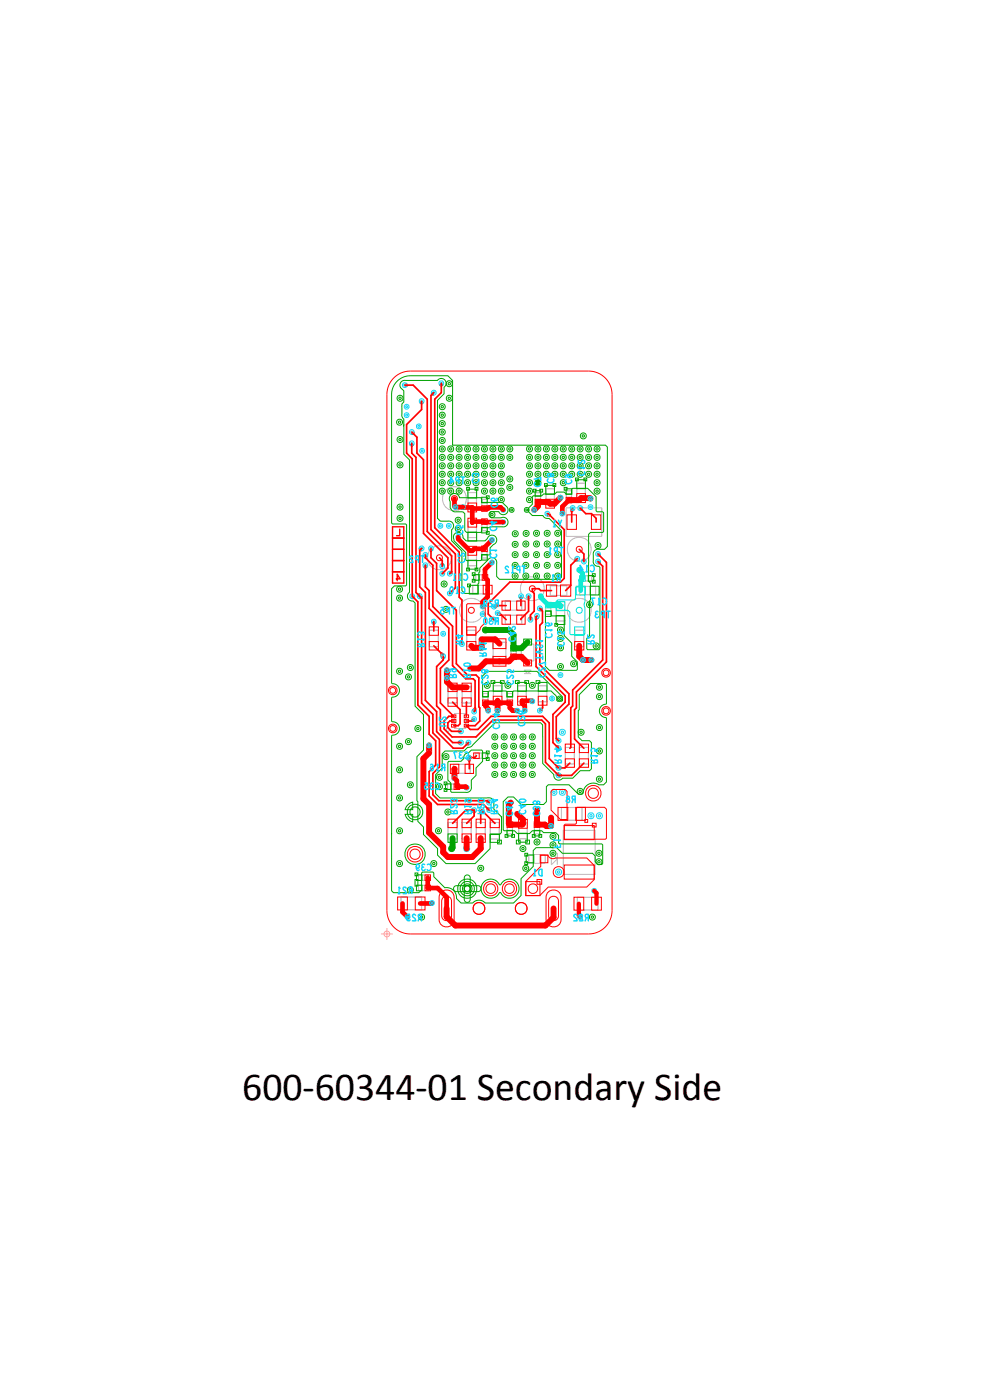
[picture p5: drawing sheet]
<svg xmlns="http://www.w3.org/2000/svg" width="105mm" height="149mm" viewBox="0 0 105 149" stroke-linecap="round" stroke-linejoin="round" font-family="sans-serif">
<defs><g id="words">
<text font-size="4.2" x="25.8" y="117.2">600-60344-01 Secondary Side</text>
<g font-size="1.2" fill="#00a200">
<text x="52.4" y="52.5" transform="rotate(-90 52.4 52.5)">C7</text>
<text x="53.8" y="52.1" transform="rotate(-90 53.8 52.1)">C8</text>
<text x="57.1" y="51.3" transform="rotate(-90 57.1 51.3)">C12</text>
<text x="54.9" y="59" transform="rotate(-180 54.9 59)">TP1</text>
<text x="44.4" y="63.2" transform="rotate(-180 44.4 63.2)">C10</text>
<text x="58.2" y="60.9" transform="rotate(-180 58.2 60.9)">C14</text>
<text x="52.9" y="72.8" transform="rotate(-90 52.9 72.8)">C27</text>
<text x="54.6" y="82" transform="rotate(-90 54.6 82)">R14</text>
<text x="47.8" y="87.4" transform="rotate(-90 47.8 87.4)">R24</text>
</g>
<text font-size="1.2" fill="#11d6ff" x="47.7" y="57.2" transform="rotate(-90 47.7 57.2)">C4</text>
<g font-size="1.2" fill="#0ed2ff">
<text x="44.3" y="60.6" transform="rotate(-90 44.3 60.6)">C2</text>
<text x="48" y="64.6" transform="rotate(-180 48 64.6)">R29</text>
<text x="50.9" y="61" transform="rotate(-180 50.9 61)">TP12</text>
<text x="59.9" y="65.8" transform="rotate(-180 59.9 65.8)">TP3</text>
<text x="49.7" y="69" transform="rotate(-90 49.7 69)">C42</text>
<text x="54.9" y="69.5" transform="rotate(-90 54.9 69.5)">C15</text>
<text x="58.1" y="69.3" transform="rotate(-90 58.1 69.3)">R2</text>
<text x="52.3" y="87.6" transform="rotate(-90 52.3 87.6)">C38</text>
<text x="56.2" y="85.5" transform="rotate(-180 56.2 85.5)">R8</text>
</g>
<g font-size="1.2" fill="#f00">
<text x="47.7" y="60.1" transform="rotate(-90 47.7 60.1)">C1</text>
<text x="59.5" y="64.4" transform="rotate(-180 59.5 64.4)">C17</text>
<text x="48" y="66.5" transform="rotate(-180 48 66.5)">R30</text>
<text x="53.6" y="68.6" transform="rotate(-90 53.6 68.6)">C16</text>
<text x="42.3" y="78.1" transform="rotate(-90 42.3 78.1)">U2</text>
<text x="48" y="78.3" transform="rotate(-90 48 78.3)">C24</text>
<text x="50.7" y="78" transform="rotate(-90 50.7 78)">C26</text>
<text x="50.8" y="87.4" transform="rotate(-90 50.8 87.4)">C40</text>
</g>
</g></defs>
<!-- layer: Board Outline -->
<path d="M43.7 39.6a2.5 2.5 0 0 0-2.5 2.5M43.7 39.6h19zM62.7 39.6a2.5 2.5 0 0 1 2.5 2.5M41.2 42.1v55zM65.2 42.1v55zM41.2 97.1a2.5 2.5 0 0 0 2.5 2.5M43.7 99.6h19zM65.2 97.1a2.5 2.5 0 0 1-2.5 2.5" fill="none" stroke="#f00" stroke-width=".11"/>
<!-- layer: Components -->
<g fill="none" stroke="#b3b3b9" stroke-width=".11">
<path d="M60.3 54.1v3.1zM60.3 57.2h3.8zM60.3 54.1h3.8zM64.1 54.1v3.1zM48.4 76.1h1.2zM48.4 76.1v1.6zM48.4 77.7h1.2zM55.6 70.4h1.3zM55.6 68.7v1.8zM55.6 68.7h1.3zM55.9 71.4l.3 .4zM55.9 71.8h.7z"/>
<path d="M55.9 71.4h.7zM56.2 71.8l.4-.4zM56.9 68.7v1.7zM58.6 63.5h1.8zM58.6 62.4h1.8zM58.6 62.4v1.1zM60.4 62.4v1.1zM56.4 92h1.7zM56.4 91.1v.9zM56.4 91.1h1.7zM58.1 91.1v.9zM58.8 92.2l.6-.6z"/>
<path d="M58.8 90.9v1.3zM58.8 90.9l.6 .7zM59.4 91.6v.6zM59.4 90.9v.7zM60 88.5h3.4v4.7h-3.4z"/>
<circle cx="46.8" cy="59.5" r="1.28"/>
<circle cx="48.4" cy="53.2" r="1.28"/>
<circle cx="61.7" cy="58.6" r="1.28"/>
<circle cx="50.2" cy="65.1" r="1.28"/>
<circle cx="56.7" cy="62.8" r="1.28"/>
<circle cx="61.7" cy="65.1" r="1.28"/>
</g>
<g fill="none" stroke="#b3b3b9" stroke-width=".12">
<path d="M49.9 57.3h.9zM49.9 55.6v1.7zM49.9 52.5v1.7zM49.9 54.2h.9zM49.9 58.6v1.7zM49.9 55.6h.9zM49.9 52.5h.9zM49.9 58.6h.9zM50.8 55.6v1.7zM50.8 52.5v1.7zM50.8 58.6v1.7zM51.4 53.2v1.1z"/>
<path d="M51.4 54.3h.5zM51.4 56.6h.5zM51.4 55.5v1.1zM51.4 59.5h.5zM51.4 58.4v1.1zM51.4 53.2h.5zM51.4 55.5h.5zM51.4 58.4h.5zM51.9 53.2v1.1zM51.9 55.5v1.1zM51.9 58.4v1.1zM57.1 52.5v1.1z"/>
<path d="M57.1 53.6h.5zM57.1 52.5h.5zM57.6 52.5v1.1zM58.2 52.1v1.7zM58.2 53.8h.9zM58.2 52.1h.9zM59.1 52.1v1.7zM60.4 52.3v1.1zM60.4 53.4h.5zM60.4 52.3h.5zM60.9 52.3v1.1zM61.5 51.5v1.7z"/>
<path d="M61.5 53.2h.9zM61.5 51.5h.9zM62.4 51.5v1.7zM45.8 67.2v1.7zM45.8 68.9h.9zM45.8 67.2h.9zM46.7 67.2v1.7zM47.8 74.9h.9zM47.8 73.2v1.7zM47.8 73.2h.9zM48.7 73.2v1.7zM49.3 74.9h.9z"/>
<path d="M49.3 73.2v1.7zM49.3 73.2h.9zM49.8 68.9h.9zM49.8 67.2h.9zM49.9 60.3h.9zM50.2 73.2v1.7zM50.4 62.4h1.7zM50.4 63.3h1.7zM50.4 62.4v.9zM50.7 61.3h1.1zM50.7 61.8h1.1zM50.7 67.2v1.7z"/>
<path d="M51.5 73.9v1.1zM51.5 75h.5zM51.5 73.9h.5zM51.8 61.3v.5zM52 73.9v1.1zM52.1 62.4v.9zM52.6 68.5v2.2zM52.6 70.7h1.3zM52.6 73.1v1.7zM52.6 74.8h.9zM52.6 73.1h.9zM53.5 73.1v1.7z"/>
<path d="M53.9 66.5h1.7zM53.9 65.6v.9zM53.9 65h1.7zM53.9 64.1v.9zM53.9 65.6h1.7zM53.9 64.1h1.7zM53.9 68.5v2.2zM54.1 73.9v1.1zM54.1 75h.5zM54.1 73.9h.5zM54.5 69v1.1zM54.5 70.1h.5z"/>
<path d="M54.6 73.9v1.1zM55 69v1.1zM55.2 74.8h.9zM55.2 73.1v1.7zM55.2 73.1h.9zM55.6 65.6v.9zM55.6 64.1v.9zM56.1 73.1v1.7zM57.4 74.8h.9zM57.4 73.1v1.7zM57.4 73.1h.9zM58.3 73.1v1.7z"/>
<path d="M59.3 64.5v1.7zM59.3 64.5h.9zM60.2 64.5v1.7zM60.3 79.7v1.7zM60.3 79.7h.9zM61.2 79.7v1.7zM61.3 68.9h.9zM61.3 67.2v1.7zM61.3 67.2h.9zM61.8 79.7v1.7zM61.8 79.7h.9zM61.8 62.5h1.7z"/>
<path d="M61.8 63.4h1.7zM61.8 62.5v.9zM62 61.4h1.1zM62 61.9h1.1zM62 61.4v.5zM62.2 67.2v1.7zM62.7 79.7v1.7zM63.1 61.4v.5zM63.5 62.5v.9zM42.7 97h2.2zM42.7 95.6v1.4zM42.7 95.6h2.2z"/>
<path d="M44.6 94.4h1.1zM44.6 93.3h1.1zM44.6 94.9h1.1zM44.6 94.4v.5zM44.6 93.8h1.1zM44.6 93.3v.5zM44.9 95.6v1.4zM45.7 94.4v.5zM45.7 93.3v.5zM47.7 83.6h1.1zM47.7 84.1h1.1zM47.7 83.6v.5z"/>
<path d="M47.8 89.4h.9zM47.8 87.7v1.7zM47.8 87.7h.9zM48.4 81.5h1.7zM48.4 82.4h1.7zM48.4 81.5v.9zM48.7 87.7v1.7zM48.8 83.6v.5zM49.3 87.7v1.7zM49.3 89.4h.9zM49.3 87.7h.9zM50.1 81.5v.9z"/>
<path d="M50.2 87.7v1.7zM50.7 80.3h1.1zM50.7 80.8h1.1zM50.7 80.3v.5zM50.8 87.7v1.7zM50.8 89.4h.9zM50.8 87.7h.9zM51.7 87.7v1.7zM51.8 80.3v.5zM52.3 89.4h.9zM52.3 87.7v1.7zM52.3 87.7h.9z"/>
<path d="M53.2 87.7v1.7zM54.1 88.9h.5zM54.1 87.8v1.1zM54.1 87.8h.5zM54.6 87.8v1.1zM55.3 89.4h.9zM55.3 87.7v1.7zM55.3 87.7h.9zM56.2 87.7v1.7zM57 88.9h.5zM57 87.8v1.1zM57 87.8h.5z"/>
<path d="M57.5 87.8v1.1zM59.8 87.4h2.2zM59.8 86.1v1.3zM59.8 86.1h2.2zM60.3 81.4h.9zM61.5 97h2.2zM61.5 95.6v1.4zM61.5 95.6h2.2zM61.8 81.4h.9zM62 86.1v1.3zM63.7 95.6v1.4z"/>
</g>
<!-- layer: Nets -->
<g fill="none" stroke="#f00" stroke-width=".11">
<path d="M43.1 41.1l.2-.2 .2 .1-.2 .2zM43.9 46l.2 .1v.2h-.2zM43.9 47.2l.2 .2-.2 .2-.2-.2zM44.7 58.5l.3-.1-.1 .3h-.2zM44.9 42.7l.2 .2-.2 .2-.1-.2zM45.3 59.1l.2 .2-.2 .2-.1-.2zM45.9 58.4l.2 .2-.2 .2-.1-.2zM46 41.9l.3-.1-.1 .3h-.2zM46.6 59.2l.2-.1 .3 .1 .1 .3-.1 .2-.3 .1-.2-.1-.1-.2zM47 40.8l.2 .2-.2 .2-.1-.2zM48.2 52.9l.2-.1 .3 .1 .1 .3-.1 .2-.3 .1-.2-.1-.1-.2zM48.6 53.8l.1 .1-.1 .2-.2-.2z"/>
<path d="M48.8 57.2l.3 .1v.2h-.3zM49.3 54l.3-.1-.2 .2zM49.9 55.2h.9v1h-.9zM49.9 58.2h.9v1h-.9zM49.9 53.6h.9v1h-.9zM51.3 53.9h.6v.6h-.6zM51.3 58.2h.6v.6h-.6zM51.3 55.3h.6v.6h-.6zM57 53.2h.6v.6h-.6zM58.2 53.2h.9v1h-.9zM58.3 54.7h.3l.1 .3h-.4zM60.3 53h.6v.6h-.6z"/>
<path d="M60.4 54.9h1v1.5h-1zM60.8 54.3l.2-.2 .2 .2-.3 .3zM61.3 59.6l.2-.1v.3h-.2zM61.5 52.6h.9v1h-.9zM61.5 58.3l.2-.1 .3 .1 .1 .3-.1 .2-.3 .1-.2-.1-.1-.2zM61.8 54.1l.3 .1v.2h-.3zM62.2 59.6l.2 .1-.2 .2-.1-.2zM63 54.9h1v1.5h-1zM63.7 59.8l.3 .1v.2h-.3zM63.7 59l.3 .1v.2h-.3zM41.6 73.4l.3-.1 .2 .1 .1 .2-.1 .2-.2 .1-.3-.1v-.2zM44.5 63.3h.2l.1 .3h-.3z"/>
<path d="M44.7 63.5l.3 .1v.2h-.3zM45.3 60.2l.2 .2-.2 .2-.1-.2zM45.7 68.4h1v.9h-1zM45.7 66.8h1v.9h-1zM47 69.6l.3 .1-.1 .3h-.2zM47.1 60.9h.3v.3h-.3zM47.2 69.9l.2 .2-.2 .2-.1-.2zM47.7 74.4h1v.9h-1zM47.7 72.8h1v.9h-1zM47.9 60.9h.3v.3h-.3zM47.9 63h.3v.3h-.3zM48.1 76.7h.5v.3h-.5z"/>
<path d="M48.1 76.2h.5v.3h-.5zM48.1 77.2h.5v.3h-.5zM48.8 77.9l.2-.1 .2 .2-.2 .1zM48.8 79.1l.2-.1 .2 .2-.2 .1zM49.2 74.4h1v.9h-1zM49.2 72.8h1v.9h-1zM49.5 76.7h.4v.3h-.4zM49.5 77.2h.4v.3h-.4zM49.5 76.2h.4v.3h-.4zM49.7 79.2l.3-.1-.1 .3h-.2zM49.7 64.5l.1-.1h1.8h.1v2l-.4 .4-.1 .3-.6 .6h-.9zM49.7 68.4h1v.9h-1z"/>
<path d="M49.7 66.8h1v.9h-1zM50 64.8l.2-.1 .3 .1 .1 .3-.1 .2-.3 .1-.2-.1-.1-.2zM50.6 75.5h.1v.2l-.2 .2-.1-.2zM51.4 61.3h.6v.6h-.6zM51.4 74.6h.6v.6h-.6zM51.5 62.4h1v.9h-1zM51.8 75.5h.2v.3h-.2zM52.4 65.8h.2l.1 .3h-.3zM52.5 70h1.4v1h-1.4zM52.5 68.1h1.4v1h-1.4zM52.6 74.2h.9v1h-.9zM52.8 64.4l.3 .1-.3 .3-.2-.1z"/>
<path d="M53 65.3l.3 .1 .1 .2h-.4zM53.5 64.1h.9v.9h-.9zM53.5 65.6h.9v.9h-.9zM54 74.6h.6v.6h-.6zM54.4 69.7h.6v.6h-.6zM55.1 65.6h.9v.9h-.9zM55.1 64.1h.9v.9h-.9zM55.2 74.2h.9v1h-.9zM55.5 63.5l.2 .2-.2 .2-.1-.2zM55.8 70.3h.9v.7h-.9zM56.3 63.5l.2 .2-.2 .2-.1-.2zM56.5 65.8l.2 .1-.2 .2-.1-.2z"/>
<path d="M56.5 62.5l.2-.1 .3 .1 .1 .3-.1 .2-.3 .1-.2-.1-.1-.2zM56.7 74.7l.1 .1-.2 .1h-.1zM57 65.8l.2-.2 .2 .2-.3 .3zM57.4 74.2h.9v1h-.9zM57.5 75.5h.3v.3h-.3zM58.2 62.4h1.1v1.1h-1.1zM59.3 78.7h.2l.1 .3h-.3zM59.3 79.5h.2l.1 .3h-.3zM59.7 62.4h1.1v1.1h-1.1zM60.2 79.3h1v.9h-1zM61.2 68.4h1v.9h-1zM61.7 79.3h1v.9h-1z"/>
<path d="M64.4 71.5l.2-.1 .2 .1 .1 .2-.1 .2-.2 .1-.2-.1-.1-.2zM64.4 75.6l.2-.1 .2 .1 .1 .2-.1 .2-.2 .1-.2-.1-.1-.2zM42.4 95.6h1v1.4h-1zM44.3 95.6h1v1.4h-1zM45.3 94.4h.6v.6h-.6zM45.3 93.3h.6v.6h-.6zM45.8 96.1h.1l.2 .1-.1 .1zM46.9 95.2a.81 .81 0 0 1 .9-.3 .81 .81 0 0 1 .6 .8v2.3a.8 .8 0 0 1-.8 .8 .8 .8 0 0 1-.8-.8v-2.3zM47.2 95.7l.2-.1h.4l.2 .1 .1 .4v1.5l-.1 .3-.2 .2h-.4l-.2-.2-.1-.3v-1.5zM47.7 87.3h1v.9h-1zM48 81.5h.9v.9h-.9zM48.4 83.6h.6v.6h-.6z"/>
<path d="M49.2 88.9h1v.9h-1zM49.2 87.3h1v.9h-1zM49.6 81.5h.9v.9h-.9zM49.6 83.9l.2 .1-.2 .1-.1-.1zM49.9 80.8l.2-.2 .2 .2-.2 .1zM49.9 80.7l.2 .2-.1 .3-.2-.3zM50.5 80.3h.6v.6h-.6zM50.7 88.9h1v.9h-1zM50.7 87.3h1v.9h-1zM51.1 86.5l.2-.2 .2 .2-.3 .3zM51.9 85.3h.2l.1 .3h-.3zM52.2 87.3h1v.9h-1z"/>
<path d="M54 87.6h.6v.6h-.6zM55.3 87.3h.9v1h-.9zM56.1 94h1.5v1.5h-1.5zM56.9 87.6h.6v.6h-.6zM57.2 93.8h.5v.5h-.5zM57.6 91.1h.8v.9h-.8zM57.6 91.2h.8l.2 .2 .3 .1h.3h3.3l.8 .8v1.5l-.8 .8h-4.1l-.9 .9h-1.5v-1.5l1.6-1.6zM58.3 95.2a.81 .81 0 0 1 .9-.3 .81 .81 0 0 1 .6 .8v2.3a.8 .8 0 0 1-.8 .8 .8 .8 0 0 1-.8-.8v-2.3zM58.6 95.7l.2-.1h.4l.2 .1 .1 .4v1.5l-.1 .3-.2 .2h-.4l-.2-.2-.1-.3v-1.5zM58.7 84.4l.2-.2h1.3l.2 .2v3h-.7l-1-1zM59.3 81.6h.2l.1 .3h-.3zM59.3 82.4h.2l.1 .3h-.3z"/>
<path d="M59.5 86.1h1v1.3h-1zM59.5 81.9l.2-.2 .2 .2-.2 .1zM59.5 82.7l.2-.2 .2 .2-.2 .1zM60.1 88h3.2v1.5h-3.2zM60.1 92.2h3.2v1.5h-3.2zM60.2 80.9h1v.9h-1zM61.2 95.6h1v1.4h-1zM61.4 86.1h1v1.3h-1zM61.4 86.2l.1-.1h2.9l.2 .2v3.1l-.1 .1h-4.4v-1.5l.1-.1h1.1l.1-.1zM61.7 80.9h1v.9h-1zM61.9 97.4l.1 .2-.1 .2-.2-.2zM62.3 87.4h.3v.3h-.3z"/>
<path d="M63.1 95.6h1v1.4h-1zM63.1 87.8h.4v.4h-.4z"/>
<circle cx="41.9" cy="73.6" r=".46"/>
<circle cx="64.6" cy="71.7" r=".46"/>
<circle cx="64.6" cy="75.8" r=".46"/>
<circle cx="44.2" cy="91.1" r=".55"/>
<circle cx="44.2" cy="91.1" r=".83"/>
<circle cx="51.1" cy="96.8" r=".63"/>
<circle cx="52.3" cy="94.7" r=".51"/>
<circle cx="52.3" cy="94.7" r=".77"/>
<circle cx="54.3" cy="94.7" r=".51"/>
<circle cx="54.3" cy="94.7" r=".77"/>
<circle cx="55.6" cy="96.8" r=".63"/>
<circle cx="56.8" cy="94.7" r=".51"/>
<circle cx="59.5" cy="93" r=".58"/>
<circle cx="63.2" cy="84.6" r=".55"/>
<circle cx="63.2" cy="84.6" r=".83"/>
</g>
<g fill="none" stroke="#11d6ff" stroke-width=".11">
<path d="M42.9 40.9l.2-.1 .2 .1 .1 .2-.1 .1-.2 .1-.2-.1v-.1zM43 41l.1-.1 .1 .2-.1 .1zM43.1 44.1l.2-.1 .2 .1 .1 .2-.1 .1-.2 .1-.2-.1v-.1zM43.1 43.2l.2-.1 .2 .1 .1 .2-.1 .1-.2 .1-.2-.1v-.1zM43.2 44.2l.1-.1 .1 .2-.1 .1zM43.2 43.3l.1-.1 .1 .2-.1 .1zM43.7 47.1l.2-.1 .2 .1v.2v.1l-.2 .1-.2-.1-.1-.1zM43.7 45.9l.2-.1 .2 .1v.2v.1l-.2 .1-.2-.1-.1-.1zM43.8 47.2l.1-.1 .1 .2-.1 .1zM43.8 46l.1-.1 .1 .2-.1 .1zM44.4 45.3l.2-.1 .2 .1 .1 .2-.1 .1-.2 .1-.2-.1v-.1zM44.5 45.4l.1-.1 .1 .2-.1 .1z"/>
<path d="M44.7 42.6l.2-.1 .2 .1 .1 .2-.1 .1-.2 .1-.2-.1v-.1zM44.7 58.3l.2-.1 .2 .1 .1 .2-.1 .1-.2 .1-.2-.1v-.1zM44.8 47.9l.2-.1 .2 .1v.2v.1l-.2 .1-.2-.1-.1-.1zM44.8 42.7l.1-.1 .1 .2-.1 .1zM44.8 58.4l.1-.1 .1 .2-.1 .1zM44.9 48l.1-.1 .1 .2-.1 .1zM45.1 59l.2-.1 .2 .1 .1 .2-.1 .1-.2 .1-.2-.1v-.1zM45.2 59.1l.1-.1 .1 .2-.1 .1zM45.7 58.3l.2-.1 .2 .1 .1 .2-.1 .1-.2 .1-.2-.1v-.1zM45.8 58.4l.1-.1 .1 .2-.1 .1zM46 41.7l.2-.1 .2 .1 .1 .2-.1 .1-.2 .1-.2-.1v-.1zM46.1 41.8l.1-.1 .1 .2-.1 .1z"/>
<path d="M46.8 40.7l.2-.1 .2 .1 .1 .2-.1 .1-.2 .1-.2-.1v-.1zM46.9 40.8l.1-.1 .1 .2-.1 .1zM48.3 53.9l.2-.1 .2 .1 .1 .2-.1 .1-.2 .1-.2-.1v-.1zM48.4 54l.1-.1 .1 .2-.1 .1zM48.6 57.1l.2-.1 .2 .1 .1 .2-.1 .1-.2 .1-.2-.1v-.1zM48.7 57.2l.1-.1 .1 .2-.1 .1zM49.1 53.9l.2-.1 .2 .1 .1 .2-.1 .1-.2 .1-.2-.1v-.1zM49.2 54l.1-.1 .1 .2-.1 .1zM52.2 57.4l.2-.1 .2 .1 .1 .2-.1 .1-.2 .1-.2-.1v-.1zM52.2 59.8l.2-.1 .2 .1 .1 .2-.1 .1-.2 .1-.2-.1v-.1zM52.3 57.5l.1-.1 .1 .2-.1 .1zM52.3 59.9l.1-.1 .1 .2-.1 .1z"/>
<path d="M53.4 54.2l.2-.1 .2 .1 .1 .2-.1 .1-.2 .1-.2-.1v-.1zM53.4 55.5l.2-.1 .2 .1 .1 .2-.1 .1-.2 .1-.2-.1v-.1zM53.5 54.3l.1-.1 .1 .2-.1 .1zM53.5 55.6l.1-.1 .1 .2-.1 .1zM56.7 54.2l.2-.1 .2 .1 .1 .2-.1 .1-.2 .1-.2-.1v-.1zM56.8 54.3l.1-.1 .1 .2-.1 .1zM58.1 54.6l.2-.1 .2 .1 .1 .2-.1 .1-.2 .1-.2-.1v-.1zM58.2 54.7l.1-.1 .1 .2-.1 .1zM59.5 52.9l.2-.1 .2 .1 .1 .2-.1 .1-.2 .1-.2-.1v-.1zM59.6 53l.1-.1 .1 .2-.1 .1zM59.7 54.6l.2-.1 .2 .1 .1 .2-.1 .1-.2 .1-.2-.1v-.1zM59.8 54.7l.1-.1 .1 .2-.1 .1z"/>
<path d="M60.8 54l.2-.1 .2 .1 .1 .2-.1 .1-.2 .1-.2-.1v-.1zM60.9 54.1l.1-.1 .1 .2-.1 .1zM61.3 59.4l.2-.1 .2 .1 .1 .2-.1 .1-.2 .1-.2-.1v-.1zM61.4 59.5h.1l.1 .1-.1 .1zM61.6 54l.2-.1 .2 .1 .1 .2-.1 .1-.2 .1-.2-.1v-.1zM61.7 54.1l.1-.1 .1 .2-.1 .1zM62 59.7l.2-.1 .2 .1 .1 .2-.1 .1-.2 .1-.2-.1v-.1zM62.1 59.8l.1-.1 .1 .2-.1 .1zM62.7 53.9l.2-.1 .2 .1 .1 .2-.1 .1-.2 .1-.2-.1v-.1zM62.7 53l.2-.1 .2 .1 .1 .2-.1 .1-.2 .1-.2-.1v-.1zM62.8 54l.1-.1 .1 .2-.1 .1zM62.8 53.1l.1-.1 .1 .2-.1 .1z"/>
<path d="M63.5 59.7l.2-.1 .2 .1 .1 .2-.1 .1-.2 .1-.2-.1v-.1zM63.5 58.9l.2-.1 .2 .1 .1 .2-.1 .1-.2 .1-.2-.1v-.1zM63.6 59.8l.1-.1 .1 .2-.1 .1zM63.6 59l.1-.1 .1 .2-.1 .1zM44.5 63.4l.2-.1 .2 .1 .1 .2-.1 .1-.2 .1-.2-.1v-.1zM44.6 63.5l.1-.1 .1 .2-.1 .1zM45.1 60.1l.2-.1 .2 .1 .1 .2-.1 .1-.2 .1-.2-.1v-.1zM45.2 60.2l.1-.1 .1 .2-.1 .1zM45.5 79.3l.2-.1 .2 .1 .1 .2-.1 .1-.2 .1-.2-.1v-.1zM45.6 79.4l.1-.1 .1 .2-.1 .1zM46 66.1l.2-.1 .2 .1 .1 .2-.1 .1-.2 .1-.2-.1v-.1zM46.9 61l.2-.1 .2 .1 .1 .2-.1 .1-.2 .1-.2-.1v-.1z"/>
<path d="M46.9 60.2l.2-.1 .2 .1 .1 .2-.1 .1-.2 .1-.2-.1v-.1zM47 67.4l.2-.1 .2 .1 .1 .2-.1 .1-.2 .1-.2-.1v-.1zM47 69.8l.2-.1 .2 .1 .1 .2-.1 .1-.2 .1-.2-.1v-.1zM47 61.1l.1-.1 .1 .2-.1 .1zM47.1 67.5l.1-.1 .1 .2-.1 .1zM47.1 69.9l.1-.1 .1 .2-.1 .1zM47.4 72.1l.2-.1 .2 .1 .1 .2-.1 .1-.2 .1-.2-.1v-.1zM47.4 71.3l.2-.1 .2 .1 .1 .2-.1 .1-.2 .1-.2-.1v-.1zM47.5 72.2l.1-.1 .1 .2-.1 .1zM47.5 71.4l.1-.1 .1 .2-.1 .1zM47.7 61l.2-.1 .2 .1 .1 .2-.1 .1-.2 .1-.2-.1v-.1zM47.7 63.1l.2-.1 .2 .1 .1 .2-.1 .1-.2 .1-.2-.1v-.1z"/>
<path d="M47.8 61.1l.1-.1 .1 .2-.1 .1zM47.8 63.2l.1-.1 .1 .2-.1 .1zM48.9 77.8l.2-.1 .2 .1 .1 .2-.1 .1-.2 .1-.2-.1v-.1zM48.9 79l.2-.1 .2 .1 .1 .2-.1 .1-.2 .1-.2-.1v-.1zM49 77.9l.1-.1 .1 .2-.1 .1zM49 79.1l.1-.1 .1 .2-.1 .1zM49.7 79l.2-.1 .2 .1 .1 .2-.1 .1-.2 .1-.2-.1v-.1zM49.8 79.1l.1-.1 .1 .2-.1 .1zM49.9 71.1l.2-.1 .2 .1 .1 .2-.1 .1-.2 .1-.2-.1v-.1zM50 71.2l.1-.1 .1 .2-.1 .1zM50.3 75.7l.2-.1 .2 .1 .1 .2-.1 .1-.2 .1-.2-.1v-.1zM50.4 75.8l.1-.1 .1 .2-.1 .1z"/>
<path d="M50.8 71.1l.2-.1 .2 .1 .1 .2-.1 .1-.2 .1-.2-.1v-.1zM50.9 71.2l.1-.1 .1 .2-.1 .1zM51.1 68l.2-.1 .2 .1 .1 .2-.1 .1-.2 .1-.2-.1v-.1zM51.1 68.9l.2-.1 .2 .1 .1 .2-.1 .1-.2 .1-.2-.1v-.1zM51.2 64.5l.2-.1 .2 .1 .1 .2-.1 .1-.2 .1-.2-.1v-.1zM51.2 65.3l.2-.1 .2 .1 .1 .2-.1 .1-.2 .1-.2-.1v-.1zM51.2 68.1l.1-.1 .1 .2-.1 .1zM51.2 69l.1-.1 .1 .2-.1 .1zM51.3 64.6l.1-.1 .1 .2-.1 .1zM51.3 65.4l.1-.1 .1 .2-.1 .1zM51.8 75.6l.2-.1 .2 .1 .1 .2-.1 .1-.2 .1-.2-.1v-.1zM51.9 75.7l.1-.1 .1 .2-.1 .1z"/>
<path d="M52.4 64.5l.2-.1 .2 .1 .1 .2-.1 .1-.2 .1-.2-.1v-.1zM52.4 65.9l.2-.1 .2 .1 .1 .2-.1 .1-.2 .1-.2-.1v-.1zM52.5 64.6l.1-.1 .1 .2-.1 .1zM52.5 66l.1-.1 .1 .2-.1 .1zM52.8 75.6l.2-.1 .2 .1 .1 .2-.1 .1-.2 .1-.2-.1v-.1zM52.8 65.2l.2-.1 .2 .1 .1 .2-.1 .1-.2 .1-.2-.1v-.1zM52.9 75.7l.1-.1 .1 .2-.1 .1zM52.9 65.3l.1-.1 .1 .2-.1 .1zM54.9 75.6l.2-.1 .2 .1 .1 .2-.1 .1-.2 .1-.2-.1v-.1zM55 75.7l.1-.1 .1 .2-.1 .1zM55.3 63.4l.2-.1 .2 .1 .1 .2-.1 .1-.2 .1-.2-.1v-.1zM55.4 63.5l.1-.1 .1 .2-.1 .1z"/>
<path d="M55.7 75.6l.2-.1 .2 .1 .1 .2-.1 .1-.2 .1-.2-.1v-.1zM55.8 75.7l.1-.1 .1 .2-.1 .1zM56.1 63.4l.2-.1 .2 .1 .1 .2-.1 .1-.2 .1-.2-.1v-.1zM56.2 63.5l.1-.1 .1 .2-.1 .1zM56.3 65.9l.2-.1 .2 .1 .1 .2-.1 .1-.2 .1-.2-.1v-.1zM56.4 66l.1-.1 .1 .2-.1 .1zM56.5 74.6l.2-.1 .2 .1 .1 .2-.1 .1-.2 .1-.2-.1v-.1zM56.6 74.7l.1-.1 .1 .2-.1 .1zM57 65.5l.2-.1 .2 .1 .1 .2-.1 .1-.2 .1-.2-.1v-.1zM57.1 65.6l.1-.1 .1 .2-.1 .1zM57.3 64.7l.2-.1 .2 .1 .1 .2-.1 .1-.2 .1-.2-.1v-.1zM57.3 75.6l.2-.1 .2 .1 .1 .2-.1 .1-.2 .1-.2-.1v-.1z"/>
<path d="M57.4 75.7l.1-.1 .1 .2-.1 .1zM58.6 74.3l.2-.1 .2 .1 .1 .2-.1 .1-.2 .1-.2-.1v-.1zM58.7 74.4l.1-.1 .1 .2-.1 .1zM59.3 78.8l.2-.1 .2 .1 .1 .2-.1 .1-.2 .1-.2-.1v-.1zM59.3 79.6l.2-.1 .2 .1 .1 .2-.1 .1-.2 .1-.2-.1v-.1zM59.4 78.9l.1-.1 .1 .2-.1 .1zM59.4 79.7l.1-.1 .1 .2-.1 .1zM59.5 71.8l.2-.1 .2 .1 .1 .2-.1 .1-.2 .1-.2-.1v-.1zM59.6 71.9l.1-.1 .1 .2-.1 .1zM59.7 77.8l.2-.1 .3 .1 .1 .3-.1 .2-.3 .1-.2-.1-.1-.2zM59.8 78l.1-.1 .2 .1v.1l-.2 .1-.1-.1zM61.9 70.2l.2-.1 .2 .1 .1 .2-.1 .1-.2 .1-.2-.1v-.1z"/>
<path d="M62 70.3l.1-.1 .1 .2-.1 .1zM62.8 70.2l.2-.1 .2 .1 .1 .2-.1 .1-.2 .1-.2-.1v-.1zM62.9 70.3l.1-.1 .1 .2-.1 .1zM43.2 97.6l.2-.1 .2 .1 .1 .2-.1 .1-.2 .1-.2-.1v-.1zM43.3 97.7l.1-.1 .1 .2-.1 .1zM45.5 80.1l.2-.1 .2 .1 .1 .2-.1 .1-.2 .1-.2-.1v-.1zM45.6 80.2l.1-.1 .1 .2-.1 .1zM45.8 96.1l.2-.1 .2 .1 .1 .2-.1 .1-.2 .1-.2-.1v-.1zM45.9 96.2l.1-.1 .1 .2-.1 .1zM48.2 82.8l.2-.1 .2 .1 .1 .2-.1 .1-.2 .1-.2-.1v-.1zM48.3 82.9l.1-.1 .1 .2-.1 .1zM49.5 90.2l.2-.1 .3 .1 .1 .3-.1 .2-.3 .1-.2-.1-.1-.2z"/>
<path d="M49.5 83.8l.2-.1 .2 .1 .1 .2-.1 .1-.2 .1-.2-.1v-.1zM49.6 90.4l.1-.1 .2 .1v.1l-.2 .1-.1-.1zM49.6 83.9l.1-.1 .1 .2-.1 .1zM49.7 80.6l.2-.1 .2 .1 .1 .2-.1 .1-.2 .1-.2-.1v-.1zM49.8 80.7l.1-.1 .1 .2-.1 .1zM51.1 86.2l.2-.1 .2 .1 .1 .2-.1 .1-.2 .1-.2-.1v-.1zM51.9 85.4l.2-.1 .2 .1 .1 .2-.1 .1-.2 .1-.2-.1v-.1zM52 85.5l.1-.1 .1 .2-.1 .1zM54.2 85.4l.2-.1 .2 .1 .1 .2-.1 .1-.2 .1-.2-.1v-.1zM54.3 85.5l.1-.1 .1 .2-.1 .1zM54.9 86.6l.2-.1 .2 .1 .1 .2-.1 .1-.2 .1-.2-.1v-.1zM55 86.7l.1-.1 .1 .2-.1 .1z"/>
<path d="M57 86.2l.2-.1 .2 .1 .1 .2-.1 .1-.2 .1-.2-.1v-.1zM57.1 86.3l.1-.1 .1 .2-.1 .1zM58.5 87l.2-.1 .2 .1 .1 .2-.1 .1-.2 .1-.2-.1v-.1zM58.5 87.9l.2-.1 .2 .1 .1 .2-.1 .1-.2 .1-.2-.1v-.1zM58.6 87.1l.1-.1 .1 .2-.1 .1zM58.6 88l.1-.1 .1 .2-.1 .1zM58.8 84.2l.2-.1 .3 .1 .1 .3-.1 .2-.3 .1-.2-.1-.1-.2zM58.9 84.4l.1-.1 .2 .1v.1l-.2 .1-.1-.1zM59.3 92.7l.2-.1 .3 .1 .1 .3-.1 .2-.3 .1-.2-.1-.1-.2zM59.3 81.7l.2-.1 .2 .1 .1 .2-.1 .1-.2 .1-.2-.1v-.1zM59.3 82.5l.2-.1 .2 .1 .1 .2-.1 .1-.2 .1-.2-.1v-.1zM59.4 92.9l.1-.1 .2 .1v.1l-.2 .1-.1-.1z"/>
<path d="M59.4 81.8l.1-.1 .1 .2-.1 .1zM59.4 82.6l.1-.1 .1 .2-.1 .1zM59.7 84.2l.2-.1 .3 .1 .1 .3-.1 .2-.3 .1-.2-.1-.1-.2zM59.8 84.4l.1-.1 .2 .1v.1l-.2 .1-.1-.1zM61.6 97.6l.2-.1 .2 .1 .1 .2-.1 .1-.2 .1-.2-.1v-.1zM61.7 97.7l.1-.1 .1 .2-.1 .1zM62.7 86.7l.3-.1 .2 .1 .1 .3-.1 .2-.2 .1-.3-.1v-.2zM62.9 86.9l.1-.1 .1 .1v.1l-.1 .1-.1-.1zM63.1 94.8l.2-.1 .2 .1 .1 .2-.1 .1-.2 .1-.2-.1v-.1zM63.2 94.9l.1-.1 .1 .2-.1 .1zM63.6 86.7l.3-.1 .2 .1 .1 .3-.1 .2-.2 .1-.3-.1v-.2zM63.8 86.9l.1-.1 .1 .1v.1l-.1 .1-.1-.1z"/>
</g>
<g fill="none" stroke="#f00" stroke-width=".18">
<path d="M43.1 41.1h.9zM43.3 48.3l.6 .6zM43.3 45.3l1.6-1.6zM43.3 45.3v3zM43.9 48.3l.4 .5zM43.9 47.3v1zM43.9 46.1l.5 .5zM43.9 48.9v14.7zM44 41.1l1.5 1.5zM44.3 48.8v14.4zM44.4 48.3l.7 .7zM44.4 46.6v1.7z"/>
<path d="M44.7 58.7v3.9zM44.9 42.8v.9zM44.9 58.5l-.2 .2zM45.1 56.9l2.6 2.6zM45.1 49v7.9zM45.3 59.5l.8 .8zM45.3 59.2v.3zM45.5 56.7l2.6 2.6zM45.5 42.6v14.1zM45.9 59.5l.6 .6zM45.9 58.5v1zM45.9 56.5l2.6 2.6z"/>
<path d="M45.9 42.2v14.3zM46.2 41.9l-.3 .3zM46.3 56.3l2.6 2.6zM46.3 42.6v13.7zM47 41.9l-.7 .7zM47 40.9v1zM47.7 59.5v1.1zM48.1 59.3v1.7zM48.5 59.1v3.6zM48.9 58.9v4.8zM58.3 54.8h.1zM58.4 54.8l1.7 1.7z"/>
<path d="M60.1 56.5v5.2zM60.9 54.3l.1-.1zM60.9 54.3v1.4zM61.5 59.6l-.7 .7zM61.7 58.6l.5 .5zM61.8 54.2l.6 .6zM62.2 59.1v.8zM62.4 54.8h.6zM63 54.8l.5 .5zM63.5 55.3v.4zM63.7 59.1l.9 .9zM63.7 59.9l.5 .5z"/>
<path d="M64.6 60v10.6zM44.5 75.2l1.2 1.2zM44.5 64.2v11zM44.7 62.6l.6 .6zM44.7 63.6l.2 .2zM44.9 75l1.2 1.2zM44.9 63.8v11.2zM45.3 74.7l1.2 1.2zM45.3 63.2v11.5zM45.3 62.6l.4 .4zM45.3 60.3v2.3zM45.7 76.4v1.9z"/>
<path d="M45.7 64.9l2.1 2.1zM45.7 63v1.9zM45.7 78.3l.7 .7zM46.1 64.7l2.1 2.1zM46.1 60.3v4.4zM46.1 76.2v1.9zM46.1 78.1l.7 .7zM46.2 68.8l1 1zM46.4 79v2.6zM46.5 78l1.8 1.8zM46.5 75.9v2.1zM46.5 75.3l.4 .4z"/>
<path d="M46.5 71.1v4.2zM46.5 63l2.1 2.1zM46.5 60.1v2.9zM46.5 71.1l.7-.7zM46.8 78.8v3zM46.9 77.8l1.4 1.4zM46.9 75.7v2.1zM46.9 74.9l1.5 1.5zM46.9 71.3v3.6zM47.2 69.8v.2zM47.2 70v.4zM47.7 60.6l-.6 .6z"/>
<path d="M47.8 70.4l-.9 .9zM47.8 67v3.4zM48.1 78h1zM48.1 61l-.2 .2zM48.2 78.6h2.5zM48.2 74.8l.8 .8zM48.2 71l1.4 1.4zM48.2 66.8v4.2zM48.3 79.2h.8zM48.3 79.8h1zM48.4 77.4h.4zM48.5 62.7l-.6 .6z"/>
<path d="M48.6 70.8l1.2 1.2zM48.6 65.1v5.7zM48.8 77.4l.2-.2zM48.9 63.7l.3 .3zM49 75.6v1.6zM49.2 64v4.7zM49.3 79.8l.6-.6zM49.6 72.4h.8zM49.7 74.9h.1M49.7 74.9v1.5zM49.8 72h.9zM50.4 72.4l.2 .2z"/>
<path d="M50.6 75.8l-.1 .1zM50.6 72.6v3.2zM50.7 72l.3 .3zM50.9 77.8l1.4-1.4zM51 75.4l.1 .1zM51 72.3v3.1zM51.1 75.5v1.4zM52 65.5l.6 .6zM52 64.4l2.3-2.3zM52 64.4v1.1zM52.3 76.4h5.5zM52.5 76.8l-1.8 1.8z"/>
<path d="M52.5 76.8h5.2zM52.7 64.6l-.1 .1zM52.7 64.6h1.3zM53 65.4h.3zM53.3 65.4l.7 .7zM54.3 62.1h5.4zM55.5 66v.1zM55.5 63.6h.1M55.5 63.6v1zM55.5 66l.8-.8zM56.3 63.6v1.6zM56.5 65.6l.4-.4z"/>
<path d="M56.5 65.6v.5zM56.7 63.1l.2 .2zM56.7 62.8h.7zM56.7 62.8v.3zM56.9 63.3v1.9zM57.1 71.1l3.1 3.1zM57.1 65.8v5.3zM57.2 65.7l-.1 .1zM57.4 62.8l.2 .2zM57.5 70.9l3.1 3.1zM57.5 66.7v4.2zM57.6 63h1.2z"/>
<path d="M57.7 76.8l.4 .4zM57.8 66.4l-.3 .3zM57.8 65.1v1.3zM57.8 76.4l.7 .7zM57.8 75.5l-.3 .3zM57.8 74.7v.8zM58.1 77.2v4.1zM58.5 77.1v3.8zM58.9 79.2l.6 .6zM58.9 76.2v3zM59.3 78.7l.2 .3zM59.3 76.4v2.3z"/>
<path d="M59.7 62.1l.4-.4zM60.2 74.9l-1.3 1.3zM60.2 74.2v.7zM60.6 75.1l-1.3 1.3zM60.6 74v1.1zM60.7 79.8l.1-.1zM60.8 75.5l.2-.2zM60.8 75.5v4.2zM60.8 62.4l-.5 .6zM60.8 60.3v2.1zM61 73.6v1.7zM61.2 78.8l1 1z"/>
<path d="M61.2 75.7l.2-.2zM61.2 75.7v3.1zM61.4 73.8l3.2-3.2zM61.4 73.8v1.7zM64.2 60.4v10zM64.2 70.4l-3.2 3.2zM45.7 82.3l.7-.7zM45.7 82.3v2.6zM45.7 84.9l.9 .9zM46.1 82.5l.7-.7zM46.1 82.5v2.2zM46.1 84.7l.7 .7z"/>
<path d="M46.6 85.8h4.9zM46.8 85.4h5.1zM48.2 87.8l1.5-1.4zM49.7 86.4h.8zM49.9 80.8h.1zM49.9 80.8h.7zM50 80.8v1.2zM50.6 80.8l.2-.2zM51.9 85.4l.2 .2zM58.1 81.3l1.4 1.4zM58.5 80.9l1 1zM59.5 81.9h.7z"/>
<path d="M59.5 82.7h1.4zM60.2 81.9l.5-.6zM60.9 82.7l1.3-1.4z"/>
</g>
<g fill="none" stroke="#f00" stroke-width=".63">
<path d="M56.9 54.4l.4-.4zM57.3 53.5h1.2zM57.3 53.5v.5zM58.5 53.5l.1 .2zM58.6 53.7h.5zM59.7 53.1l-.6 .6zM60.6 53.3h1.1zM61.9 53.1h1zM61.9 53.1l-.2 .2zM62.9 53.1v.1zM45.7 79.5v.8zM47.6 72.7l.6 .6z"/>
<path d="M47.6 72.3v.4zM47.6 71.5v.8zM48.2 73.3h1.5zM50.1 71.3h.9zM50.2 68.8l.3 .3zM50.5 69.1h.8zM51.3 68.2v.9zM51.3 68.2h1.5zM51.8 70.5h1.4zM51.8 70.5l-.8 .8zM53 74.7v1.1zM53.2 70.5h1.1z"/>
<path d="M54.7 70h.9zM54.7 70l-.4 .5zM55.6 70l.6 .7zM61.7 70l.4 .4zM61.7 68.8v1.2zM62.1 70.4h.9zM45.1 80.9l.6-.6zM45.1 80.9v4.2zM45.1 85.1l.6 .7zM45.7 88.8l1.5 1.5zM45.7 85.8v3zM47.2 90.3v.6z"/>
<path d="M47.2 90.9l.5 .5zM47.6 96.8v.9zM47.6 97.7l.9 1zM47.7 91.4h2.6zM48.4 82h.1M48.4 82v1zM48.5 98.7h9.6zM49.7 89.3v1.2zM51.2 90.5l-.9 .9zM51.2 89.3v1.2zM54.2 87.8l.1 .1zM54.2 85.8v2z"/>
<path d="M54.3 87.9h1.4zM54.4 85.6l-.2 .2zM55.1 86.8l.6 .6zM55.7 87.8v.1zM55.7 87.4v.4zM57.2 87.9h.9zM57.2 86.4v1.5zM58.1 87.9l.1 .2zM58.2 88.1h.5zM58.7 87.2v.9zM59 97.8l-.9 .9zM59 96.8v1z"/>
</g>
<g fill="none" stroke="#f00" stroke-width=".5">
<path d="M48.4 54l.1 .1zM48.4 53.2v.8zM48.5 54.1h.8zM48.8 57.5l1.3 1.2zM48.8 57.3v.2zM49.4 54.1h.1M49.4 54.1h.9zM50.1 58.7h.2zM50.3 54.1l.2 .1zM50.3 54.1v1.6zM50.5 55.6l-.2 .1zM50.5 54.2h1.1z"/>
<path d="M50.5 55.6h1.1zM50.6 58.5h1zM50.6 58.5l-.3 .2zM51.6 54.2h.4zM51.6 58.4l.8-.8zM51.6 58.4v.1zM51.6 55.6l.1 .1zM51.7 55.7h1.9zM52.1 54.1l-.1 .1zM52.1 54.1h1.3zM53.4 54.1l.2 .3zM59.9 54v.8z"/>
<path d="M60.6 53.3l-.7 .7zM51.4 64.2v.5zM51.7 61.6l.3 .2zM51.7 60.7l.7-.7zM51.7 60.7v.9zM51.7 74.9h1.1zM51.7 74.9v.3zM51.7 75.3l.3 .2zM52 63.6l-.6 .6zM52 62.9v.7zM52 61.8v1.1zM52 75.5v.3z"/>
<path d="M53 74.7l-.2 .2zM53 74.7l.3 .2zM53.3 74.9h1zM54.3 75.5l.3 .3zM54.3 74.9v.6zM54.6 75.8h.5zM55.6 74.7h1.1zM55.6 74.7v.3zM55.6 75l.3 .3zM55.9 75.3v.5zM56.7 74.7v.1zM42.9 97.2l.5 .6z"/>
<path d="M42.9 96.3v.9zM44.8 96.3h1.2zM45.6 93.6v1.1zM45.6 94.7h1zM46 96.3h.1M48.4 83l.3 .2zM48.7 83.9h.9zM48.7 83.2v.7zM49.6 83.9l.1 .1z"/>
</g>
<path d="M57.6 63.7l.8 .8zM57.6 63.6v.1zM61.7 60.8l.4 .3zM61.9 61.8l.2-.1zM61.9 61.8v1.2zM62.1 61.1v.6z" fill="none" stroke="#0ef9b6" stroke-width=".5"/>
<path d="M57.4 63.4l.2-.1 .2 .1 .1 .2-.1 .1-.2 .1-.2-.1v-.1zM57.5 63.5l.1-.1 .1 .2-.1 .1zM57.6 63.5l.3 .1v.1h-.3zM59.3 64.1h.9v1h-.9zM59.4 64h1.8l.1-.1v-1.2l.1-.1h.9v1.6v.3v.2v2.9l-.1 .1h-1.4l-.1-.1v-2.3l-.2-.2h-1.2v-1zM61.2 66.8h1v.9h-1zM61.4 62.5h1v.9h-1zM61.5 64.8l.2-.1 .3 .1 .1 .3-.1 .2-.3 .1-.2-.1-.1-.2zM61.5 60.6l.2-.1 .2 .1 .1 .2-.1 .1-.2 .1-.2-.1v-.1zM61.6 60.7l.1-.1 .1 .2-.1 .1zM61.8 61.4h.6v.6h-.6z" fill="none" stroke="#0ef9b6" stroke-width=".11"/>
<path d="M61.7 97.6l.1 .2zM61.7 96.3v1.3zM63.3 95l.3 .2zM63.6 95.2v1.1z" fill="none" stroke="#f00" stroke-width=".46"/>
<g fill="none" stroke="#00a200" stroke-width=".11">
<path d="M42.3 40.7l.6-.5 .8-.1h4l.5 .5v6.9h16.3l.2 .2v10.6l-.3 .3h-.9l-.2 .2-.1 .2 .1 1.1 .2 .2 .3 .1 .1 .1v8.6l-.1 .2h-1.2l-.1-.1v-1.1l.3-.3v-3.8h.1v-1.8l-.2-.2v-5l.2-.2h1.3l.1-.1v-2l-.1-.1h-.6l-.1-.1v-1.5l-.9-.9h-1.6l-.1 .1v.5h-.6l-.2-.2h-.8l-.2 .2h-1.2l-.2 .2h-.9l-.1 .1v.8l-.4 .4v.4l.4 .4h1.2l.2 .2 .4 .1 1.3 1.3v4.9l-.2 .3h-6.4l-.3-.3v-1.7l-.2-.3-.4-.1-.2 .2-1 1v.4l-.1 .1v1.1l-.1 .1v1h-1.4l-.3-.4v-4.2l-1.1-1.1v-1.1l.2-.3v-.3l-.3-.3-1.1-.1-.3-.2v-12.6l.7-.7v-.7l.2-.3v-.3l-.2-.3-.3-.1-.4 .3-3.5-.1-.3 .1-.1 .3v.4l.3 .4v1.2l-.2 .2v1.2l.2 .4v3.7l.6 .6v14.1l-.1 .2-.1 .3 .2 .3 .4 .2 .2 .2v11l.9 .9v3.8l-.7 .7v4.7l.1 .1v2.1l.6 .6v.8l1.5 1.5v.7l.9 .9h3.1l1.6-1.6v-1.5h1l.2-.2 .1-1.7-.9-.8v-.8l-.2-.4-.3-.1-5.2 .1-.5-.5v-2l.7-.7v-1.5l.3-.3 2.1-.1 .3-.3 .5-.2 2.4-2.5h4.9l.2 .3v4.1l1.2 1.2 .1 .3 .2 .2 .4 .1 .3-.3h1l.8-.7h1l.2-.2v-2.8l-.2-.2h-.8l-.4-.4v-2.8l.1-.1v-1.6l1.2-1.2h1.6l.1 .1v2v.1a.74 .74 0 0 0-.7 .7 .74 .74 0 0 0 .7 .7v6.9l-.3 .3-.5-.1a1.08 1.08 0 0 0-1.6 .9l-.2 .2h-.4l-1-1.1h-2.2l-.2 .3v1.6l-.3 .3h-2.4l-.8-.8h-.6l-.5 .5v3l.1 .1h1.1l.3 .3h1.3l.3-.3h1l.2 .2h1.3l.3 .3v.8l.1 .1h4.5l.1 .1v2l-.1 .1h-.4l-.3-.3v-.7l-.3-.3h-3.2l-.6-.5h-2.2l-.3 .3v1.7l-1.3 1.3v1.8l-.8 .8h-3a.88 .88 0 0 0-1.3 0h-1.3l-.4-.5a1.07 1.07 0 0 0-1.3-1.2l-1.2-1.1v-.4l-.1-.1h-1.1l-.1 .1v1.8l-.3 .3h-2.7l-.2-.2v-16.5l.7-.3 .2-.6-.2-.5-.7-.3v-2.4l.7-.3 .2-.5-.2-.5-.7-.3v-10l.3-.3h1.2l.1-.1v-6.4l-.1-.1h-1.4l-.1-.1v-13.7l.2-.8zM42.3 44.8l.3-.1 .2 .1 .1 .2-.1 .2-.2 .1-.3-.1v-.2zM42.4 42.2l.2-.1 .3 .1 .1 .3-.1 .2-.3 .1-.2-.1-.1-.2zM42.4 46.6l.2-.1 .3 .1 .1 .3-.1 .2-.3 .1-.2-.1-.1-.2zM42.4 49.3l.2-.1 .3 .1 .1 .3-.1 .2-.3 .1-.2-.1-.1-.2zM42.4 53.8l.2-.1 .3 .1 .1 .3-.1 .2-.3 .1-.2-.1-.1-.2zM42.4 55l.2-.1 .3 .1 .1 .3-.1 .2-.3 .1-.2-.1-.1-.2zM42.5 44.9h.1h.1v.2h-.1h-.1zM42.5 42.4l.1-.1 .2 .1v.1l-.2 .1-.1-.1zM42.5 46.8l.1-.1 .2 .1v.1l-.2 .1-.1-.1zM42.5 49.5l.1-.1 .2 .1v.1l-.2 .1-.1-.1zM42.5 54l.1-.1 .2 .1v.1l-.2 .1-.1-.1z"/>
<path d="M42.5 55.2l.1-.1 .2 .1v.1l-.2 .1-.1-.1zM46.9 45.8l.2-.1 .3 .1 .1 .3-.1 .2-.3 .1-.2-.1-.1-.2zM46.9 44.9l.2-.1 .3 .1 .1 .3-.1 .2-.3 .1-.2-.1-.1-.2zM46.9 44l.2-.1 .3 .1 .1 .3-.1 .2-.3 .1-.2-.1-.1-.2zM46.9 43.1l.2-.1 .3 .1 .1 .3-.1 .2-.3 .1-.2-.1-.1-.2zM46.9 49.4l.2-.1 .3 .1 .1 .3-.1 .2-.3 .1-.2-.1-.1-.2zM46.9 48.5l.2-.1 .3 .1 .1 .3-.1 .2-.3 .1-.2-.1-.1-.2zM46.9 47.6l.2-.1 .3 .1 .1 .3-.1 .2-.3 .1-.2-.1-.1-.2zM46.9 46.7l.2-.1 .3 .1 .1 .3-.1 .2-.3 .1-.2-.1-.1-.2zM46.9 52.1l.2-.1 .3 .1 .1 .3-.1 .2-.3 .1-.2-.1-.1-.2zM46.9 51.2l.2-.1 .3 .1 .1 .3-.1 .2-.3 .1-.2-.1-.1-.2zM46.9 50.3l.2-.1 .3 .1 .1 .3-.1 .2-.3 .1-.2-.1-.1-.2z"/>
<path d="M47 46l.1-.1 .2 .1v.1l-.2 .1-.1-.1zM47 45.1l.1-.1 .2 .1v.1l-.2 .1-.1-.1zM47 44.2l.1-.1 .2 .1v.1l-.2 .1-.1-.1zM47 43.3l.1-.1 .2 .1v.1l-.2 .1-.1-.1zM47 49.6l.1-.1 .2 .1v.1l-.2 .1-.1-.1zM47 48.7l.1-.1 .2 .1v.1l-.2 .1-.1-.1zM47 47.8l.1-.1 .2 .1v.1l-.2 .1-.1-.1zM47 46.9l.1-.1 .2 .1v.1l-.2 .1-.1-.1zM47 52.3l.1-.1 .2 .1v.1l-.2 .1-.1-.1zM47 51.4l.1-.1 .2 .1v.1l-.2 .1-.1-.1zM47 50.5l.1-.1 .2 .1v.1l-.2 .1-.1-.1zM47.6 40.7l.3-.1 .2 .1 .1 .2-.1 .2-.2 .1-.3-.1v-.2z"/>
<path d="M47.6 42.2l.3-.1 .2 .1 .1 .3-.1 .2-.2 .1-.3-.1v-.2zM47.8 40.8h.1h.1v.2h-.1h-.1zM47.8 42.4l.1-.1 .1 .1v.1l-.1 .1-.1-.1zM47.8 49.4l.2-.1 .3 .1 .1 .3-.1 .2-.3 .1-.2-.1-.1-.2zM47.8 48.5l.2-.1 .3 .1 .1 .3-.1 .2-.3 .1-.2-.1-.1-.2zM47.8 47.6l.2-.1 .3 .1 .1 .3-.1 .2-.3 .1-.2-.1-.1-.2zM47.8 52.1l.2-.1 .3 .1 .1 .3-.1 .2-.3 .1-.2-.1-.1-.2zM47.8 51.2l.2-.1 .3 .1 .1 .3-.1 .2-.3 .1-.2-.1-.1-.2zM47.8 50.3l.2-.1 .3 .1 .1 .3-.1 .2-.3 .1-.2-.1-.1-.2zM47.9 49.6l.1-.1 .2 .1v.1l-.2 .1-.1-.1zM47.9 48.7l.1-.1 .2 .1v.1l-.2 .1-.1-.1zM47.9 47.8l.1-.1 .2 .1v.1l-.2 .1-.1-.1z"/>
<path d="M47.9 52.3l.1-.1 .2 .1v.1l-.2 .1-.1-.1zM47.9 51.4l.1-.1 .2 .1v.1l-.2 .1-.1-.1zM47.9 50.5l.1-.1 .2 .1v.1l-.2 .1-.1-.1zM48.1 52.8l.2-.2h.3l.3 .2 .1 .3h2.2l.1 .1v.4h2.2l.6 .5v.3l-.1 .3-.2 .1-.2 .1-.3-.1-.1-.3h-.9l-.1 .1v.5l.2 .1h1.4l.3 .3v.4l-.2 .2-.2 .1h-1.5l-.1 .1h-.8v.4l-.1 .1h-1.5l-.2-.2v-1.8l-.2-.2-1-.1-.3-.4v-.6l-.1-.4zM48.5 56.9l.3-.2 .3 .1 .2 .2v.3l.4 .4h2l.4-.5 .3-.2 .4 .2 .1 .4-.1 .3-.6 .5v.7l-.1 .1h-.8v.5l-.1 .1h-1.5l-.1-.1v-.8l-1.2-1.3-.1-.4zM48.6 56.1l.2-.1 .3 .1 .1 .3-.1 .2-.3 .1-.2-.1-.1-.2zM48.6 55.2l.2-.1 .3 .1 .1 .3-.1 .2-.3 .1-.2-.1-.1-.2zM48.7 49.4l.2-.1 .3 .1 .1 .3-.1 .2-.3 .1-.2-.1-.1-.2zM48.7 48.5l.2-.1 .3 .1 .1 .3-.1 .2-.3 .1-.2-.1-.1-.2zM48.7 47.6l.2-.1 .3 .1 .1 .3-.1 .2-.3 .1-.2-.1-.1-.2zM48.7 51.2l.2-.1 .3 .1 .1 .3-.1 .2-.3 .1-.2-.1-.1-.2zM48.7 50.3l.2-.1 .3 .1 .1 .3-.1 .2-.3 .1-.2-.1-.1-.2z"/>
<path d="M48.7 52.1l.2-.1 .3 .1 .1 .3-.1 .2-.3 .1-.2-.1-.1-.2zM48.7 56.3l.1-.1 .2 .1v.1l-.2 .1-.1-.1zM48.7 55.4l.1-.1 .2 .1v.1l-.2 .1-.1-.1zM48.8 49.6l.1-.1 .2 .1v.1l-.2 .1-.1-.1zM48.8 48.7l.1-.1 .2 .1v.1l-.2 .1-.1-.1zM48.8 47.8l.1-.1 .2 .1v.1l-.2 .1-.1-.1zM48.8 51.4l.1-.1 .2 .1v.1l-.2 .1-.1-.1zM48.8 50.5l.1-.1 .2 .1v.1l-.2 .1-.1-.1zM48.8 52.3l.1-.1 .2 .1v.1l-.2 .1-.1-.1zM49.6 49.4l.2-.1 .3 .1 .1 .3-.1 .2-.3 .1-.2-.1-.1-.2zM49.6 48.5l.2-.1 .3 .1 .1 .3-.1 .2-.3 .1-.2-.1-.1-.2zM49.6 47.6l.2-.1 .3 .1 .1 .3-.1 .2-.3 .1-.2-.1-.1-.2z"/>
<path d="M49.6 51.2l.2-.1 .3 .1 .1 .2-.1 .3-.3 .1-.2-.1-.1-.3zM49.6 50.3l.2-.1 .3 .1 .1 .2-.1 .3-.3 .1-.2-.1-.1-.3zM49.7 49.6l.1-.1 .2 .1v.1l-.2 .1-.1-.1zM49.7 48.7l.1-.1 .2 .1v.1l-.2 .1-.1-.1zM49.7 47.8l.1-.1 .2 .1v.1l-.2 .1-.1-.1zM49.7 51.4l.1-.1 .2 .1v.1l-.2 .1-.1-.1zM49.7 50.5l.1-.1 .2 .1v.1l-.2 .1-.1-.1zM49.7 52h.3v.3h-.3zM49.9 52.1h.9v1h-.9zM49.9 56.7h.9v1h-.9zM49.9 59.7h.9v1h-.9zM50.5 49.4l.2-.1 .3 .1 .1 .3-.1 .2-.3 .1-.2-.1-.1-.2z"/>
<path d="M50.5 48.5l.2-.1 .3 .1 .1 .3-.1 .2-.3 .1-.2-.1-.1-.2zM50.5 47.6l.2-.1 .3 .1 .1 .3-.1 .2-.3 .1-.2-.1-.1-.2zM50.5 51.2l.2-.1 .3 .1 .1 .2-.1 .3-.3 .1-.2-.1-.1-.3zM50.5 50.3l.2-.1 .3 .1 .1 .2-.1 .3-.3 .1-.2-.1-.1-.3zM50.6 49.6l.1-.1 .2 .1v.1l-.2 .1-.1-.1zM50.6 48.7l.1-.1 .2 .1v.1l-.2 .1-.1-.1zM50.6 47.8l.1-.1 .2 .1v.1l-.2 .1-.1-.1zM50.6 51.4l.1-.1 .2 .1v.1l-.2 .1-.1-.1zM50.6 50.5l.1-.1 .2 .1v.1l-.2 .1-.1-.1zM50.6 52h.3v.3h-.3zM51.3 56.2h.6v.6h-.6zM51.3 59.1h.6v.6h-.6z"/>
<path d="M51.3 53h.6v.6h-.6zM51.4 49.4l.2-.1 .3 .1 .1 .3-.1 .2-.3 .1-.2-.1-.1-.2zM51.4 48.5l.2-.1 .3 .1 .1 .3-.1 .2-.3 .1-.2-.1-.1-.2zM51.4 47.6l.2-.1 .3 .1 .1 .3-.1 .2-.3 .1-.2-.1-.1-.2zM51.4 50.3l.2-.1 .3 .1 .1 .2-.1 .3-.3 .1-.2-.1-.1-.3zM51.5 49.6l.1-.1 .2 .1v.1l-.2 .1-.1-.1zM51.5 48.7l.1-.1 .2 .1v.1l-.2 .1-.1-.1zM51.5 47.8l.1-.1 .2 .1v.1l-.2 .1-.1-.1zM51.5 50.5l.1-.1 .2 .1v.1l-.2 .1-.1-.1zM51.8 56.7h.3v.3h-.3zM51.8 52.9h.3v.3h-.3zM52.2 54.6l.2-.1 .3 .1 .1 .3-.1 .2-.3 .1-.2-.1-.1-.2z"/>
<path d="M52.3 49.4l.2-.1 .3 .1 .1 .3-.1 .2-.3 .1-.2-.1-.1-.2zM52.3 48.5l.2-.1 .3 .1 .1 .3-.1 .2-.3 .1-.2-.1-.1-.2zM52.3 47.6l.2-.1 .3 .1 .1 .3-.1 .2-.3 .1-.2-.1-.1-.2zM52.3 51.2l.2-.1 .3 .1 .1 .3-.1 .2-.3 .1-.2-.1-.1-.2zM52.3 50.3l.2-.1 .3 .1 .1 .3-.1 .2-.3 .1-.2-.1-.1-.2zM52.3 52.1l.2-.1 .3 .1 .1 .3-.1 .2-.3 .1-.2-.1-.1-.2zM52.3 54.8l.1-.1 .2 .1v.1l-.2 .1-.1-.1zM52.4 49.6l.1-.1 .2 .1v.1l-.2 .1-.1-.1zM52.4 48.7l.1-.1 .2 .1v.1l-.2 .1-.1-.1zM52.4 47.8l.1-.1 .2 .1v.1l-.2 .1-.1-.1zM52.4 50.5l.1-.1 .2 .1v.1l-.2 .1-.1-.1zM53.2 49.4l.2-.1 .3 .1 .1 .3-.1 .2-.3 .1-.2-.1-.1-.2z"/>
<path d="M53.2 48.5l.2-.1 .3 .1 .1 .3-.1 .2-.3 .1-.2-.1-.1-.2zM53.2 47.6l.2-.1 .3 .1 .1 .3-.1 .2-.3 .1-.2-.1-.1-.2zM53.2 50.3l.2-.1 .3 .1 .1 .3-.1 .2-.3 .1-.2-.1-.1-.2zM53.2 52.1l.2-.1 .3 .1 .1 .3-.1 .2-.3 .1-.2-.1-.1-.2zM53.2 53l.2-.1 .3 .1 .1 .3-.1 .2-.3 .1-.2-.1-.1-.2zM53.3 49.6l.1-.1 .2 .1v.1l-.2 .1-.1-.1zM53.3 48.7l.1-.1 .2 .1v.1l-.2 .1-.1-.1zM53.3 47.8l.1-.1 .2 .1v.1l-.2 .1-.1-.1zM53.3 50.5l.1-.1 .2 .1v.1l-.2 .1-.1-.1zM53.3 53.2l.1-.1 .2 .1v.1l-.2 .1-.1-.1zM54.1 48.5l.2-.1 .3 .1 .1 .3-.1 .2-.3 .1-.2-.1-.1-.2zM54.1 47.6l.2-.1 .3 .1 .1 .3-.1 .2-.3 .1-.2-.1-.1-.2z"/>
<path d="M54.1 50.8l.2-.1 .3 .1 .1 .3-.1 .2-.3 .1-.2-.1-.1-.2zM54.1 51.7l.2-.1 .3 .1 .1 .3-.1 .2-.3 .1-.2-.1-.1-.2zM54.2 48.7l.1-.1 .2 .1v.1l-.2 .1-.1-.1zM54.2 47.8l.1-.1 .2 .1v.1l-.2 .1-.1-.1zM54.2 51l.1-.1 .2 .1v.1l-.2 .1-.1-.1zM54.2 51.9l.1-.1 .2 .1v.1l-.2 .1-.1-.1zM54.3 54.2l.2-.1 .2 .1 .1 .2-.1 .1-.2 .1-.2-.1v-.1zM54.4 54.3l.1-.1 .1 .2-.1 .1zM54.7 57.8l.2-.1 .2 .1 .1 .2-.1 .2-.2 .1-.2-.1-.1-.2zM54.7 56.7l.2-.1 .3 .1v.2v.2l-.3 .1-.2-.1-.1-.2zM54.8 58l.1-.1 .1 .1v.1l-.1 .1-.1-.1zM54.8 56.8h.1h.1v.2h-.1h-.1z"/>
<path d="M55.8 57.8l.2-.1 .3 .1 .1 .2-.1 .2-.3 .1-.2-.1-.1-.2zM55.8 58.9l.2-.1 .3 .1 .1 .2-.1 .2-.3 .1-.2-.1-.1-.2zM55.8 56.6l.3-.1 .2 .1 .1 .3-.1 .2-.2 .1-.3-.1v-.2zM55.9 57.9h.1h.2v.1l-.2 .1-.1-.1zM55.9 59.1l.1-.1 .2 .1v.1h-.2h-.1zM55.9 54.2l.2-.1 .2 .1 .1 .2-.1 .1-.2 .1-.2-.1v-.1zM56 56.8l.1-.1 .1 .1v.1l-.1 .1-.1-.1zM56 54.3l.1-.1 .1 .2-.1 .1zM56.2 48.5l.2-.1 .3 .1 .1 .3-.1 .2-.3 .1-.2-.1-.1-.2zM56.2 47.6l.2-.1 .3 .1 .1 .3-.1 .2-.3 .1-.2-.1-.1-.2zM56.2 51.2l.2-.1 .3 .1 .1 .3-.1 .2-.3 .1-.2-.1-.1-.2zM56.2 52.1l.2-.1 .3 .1 .1 .3-.1 .2-.3 .1-.2-.1-.1-.2z"/>
<path d="M56.2 53l.2-.1 .3 .1 .1 .3-.1 .2-.3 .1-.2-.1-.1-.2zM56.3 48.7l.1-.1 .2 .1v.1l-.2 .1-.1-.1zM56.3 47.8l.1-.1 .2 .1v.1l-.2 .1-.1-.1zM56.3 52.3l.1-.1 .2 .1v.1l-.2 .1-.1-.1zM56.3 53.2l.1-.1 .2 .1v.1l-.2 .1-.1-.1zM56.8 52.2h.3v.3h-.3zM56.9 57.8l.3-.1 .2 .1 .1 .2-.1 .2-.2 .1-.3-.1v-.2zM56.9 56.6l.3-.1 .2 .1 .1 .2-.1 .3-.2 .1-.3-.1v-.3zM56.9 58.9l.3-.1 .2 .1 .1 .2-.1 .2-.2 .1-.3-.1v-.2zM57 52.3h.6v.6h-.6zM57.1 57.9h.1h.1v.1l-.1 .1-.1-.1zM57.1 56.8l.1-.1 .1 .1v.1l-.1 .1-.1-.1z"/>
<path d="M57.1 59.1l.1-.1 .1 .1v.1h-.1h-.1zM57.1 49.4l.2-.1 .3 .1 .1 .3-.1 .2-.3 .1-.2-.1-.1-.2zM57.1 48.5l.2-.1 .3 .1 .1 .3-.1 .2-.3 .1-.2-.1-.1-.2zM57.1 47.6l.2-.1 .3 .1 .1 .3-.1 .2-.3 .1-.2-.1-.1-.2zM57.1 50.3l.2-.1 .3 .1 .1 .3-.1 .2-.3 .1-.2-.1-.1-.2zM57.1 51.2l.2-.1 .3 .1 .1 .2-.1 .3-.3 .1-.2-.1-.1-.3zM57.2 48.7l.1-.1 .2 .1v.1l-.2 .1-.1-.1zM57.2 47.8l.1-.1 .2 .1v.1l-.2 .1-.1-.1zM57.5 52.2h.3v.3h-.3zM58 48.5l.2-.1 .3 .1 .1 .3-.1 .2-.3 .1-.2-.1-.1-.2zM58 49.4l.2-.1 .3 .1 .1 .3-.1 .2-.3 .1-.2-.1-.1-.2zM58 47.6l.2-.1 .3 .1 .1 .3-.1 .2-.3 .1-.2-.1-.1-.2z"/>
<path d="M58 50.3l.2-.1 .3 .1 .1 .3-.1 .2-.3 .1-.2-.1-.1-.2zM58 51.6h.3v.3h-.3zM58.1 57.8l.2-.1 .3 .1v.2v.2l-.3 .1-.2-.1-.1-.2zM58.1 56.6l.2-.1 .3 .1v.2v.3l-.3 .1-.2-.1-.1-.3zM58.1 58.9l.2-.1 .3 .1v.2v.2l-.3 .1-.2-.1-.1-.2zM58.1 48.7l.1-.1 .2 .1v.1l-.2 .1-.1-.1zM58.1 49.6l.1-.1 .2 .1v.1l-.2 .1-.1-.1zM58.1 47.8l.1-.1 .2 .1v.1l-.2 .1-.1-.1zM58.1 50.5l.1-.1 .2 .1v.1l-.2 .1-.1-.1zM58.2 51.7h.9v1h-.9zM58.2 57.9h.1h.1v.1l-.1 .1-.1-.1zM58.2 56.8l.1-.1 .1 .1v.1l-.1 .1-.1-.1z"/>
<path d="M58.2 59.1l.1-.1 .1 .1v.1h-.1h-.1zM58.9 49.4l.2-.1 .3 .1 .1 .3-.1 .2-.3 .1-.2-.1-.1-.2zM58.9 48.5l.2-.1 .3 .1 .1 .3-.1 .2-.3 .1-.2-.1-.1-.2zM58.9 47.6l.2-.1 .3 .1 .1 .3-.1 .2-.3 .1-.2-.1-.1-.2zM58.9 50.3l.2-.1 .3 .1 .1 .3-.1 .2-.3 .1-.2-.1-.1-.2zM58.9 51.6h.3v.3h-.3zM59 49.6l.1-.1 .2 .1v.1l-.2 .1-.1-.1zM59 48.7l.1-.1 .2 .1v.1l-.2 .1-.1-.1zM59 47.8l.1-.1 .2 .1v.1l-.2 .1-.1-.1zM59 50.5l.1-.1 .2 .1v.1l-.2 .1-.1-.1zM59.2 56.6l.2-.1 .3 .1 .1 .2-.1 .3-.3 .1-.2-.1-.1-.3zM59.2 57.8l.2-.1 .3 .1 .1 .2-.1 .2-.3 .1-.2-.1-.1-.2z"/>
<path d="M59.2 58.9l.2-.1 .3 .1 .1 .2-.1 .2-.3 .1-.2-.1-.1-.2zM59.3 56.8l.1-.1 .2 .1v.1l-.2 .1-.1-.1zM59.3 57.9h.1h.2v.1l-.2 .1-.1-.1zM59.3 59.1l.1-.1 .2 .1v.1h-.2h-.1zM59.8 48.5l.2-.1 .3 .1 .1 .3-.1 .2-.3 .1-.2-.1-.1-.2zM59.8 49.4l.2-.1 .3 .1 .1 .3-.1 .2-.3 .1-.2-.1-.1-.2zM59.8 47.6l.2-.1 .3 .1 .1 .3-.1 .2-.3 .1-.2-.1-.1-.2zM59.8 50.3l.2-.1 .3 .1 .1 .3-.1 .2-.3 .1-.2-.1-.1-.2zM59.8 51.2l.2-.1 .3 .1 .1 .2-.1 .3-.3 .1-.2-.1-.1-.3zM59.9 48.7l.1-.1 .2 .1v.1l-.2 .1-.1-.1zM59.9 49.6l.1-.1 .2 .1v.1l-.2 .1-.1-.1zM59.9 47.8l.1-.1 .2 .1v.1l-.2 .1-.1-.1z"/>
<path d="M59.9 50.5l.1-.1 .2 .1v.1l-.2 .1-.1-.1zM59.9 51.4l.1-.1 .2 .1v.1l-.2 .1-.1-.1zM60.1 52h.3v.3h-.3zM60.3 52.1h.6v.6h-.6zM60.7 48.5l.2-.1 .3 .1 .1 .3-.1 .2-.3 .1-.2-.1-.1-.2zM60.7 49.4l.2-.1 .3 .1 .1 .3-.1 .2-.3 .1-.2-.1-.1-.2zM60.7 47.6l.2-.1 .3 .1 .1 .3-.1 .2-.3 .1-.2-.1-.1-.2zM60.7 50.3l.2-.1 .3 .1 .1 .3-.1 .2-.3 .1-.2-.1-.1-.2zM60.8 48.7l.1-.1 .2 .1v.1l-.2 .1-.1-.1zM60.8 49.6l.1-.1 .2 .1v.1l-.2 .1-.1-.1zM60.8 47.8l.1-.1 .2 .1v.1l-.2 .1-.1-.1zM60.8 50.5l.1-.1 .2 .1v.1l-.2 .1-.1-.1z"/>
<path d="M61.3 51h.3v.3h-.3zM61.5 51.1h.9v1h-.9zM61.6 49.4l.2-.1 .3 .1 .1 .3-.1 .2-.3 .1-.2-.1-.1-.2zM61.6 48.5l.2-.1 .3 .1 .1 .3-.1 .2-.3 .1-.2-.1-.1-.2zM61.6 47.6l.2-.1 .3 .1 .1 .3-.1 .2-.3 .1-.2-.1-.1-.2zM61.6 50.3l.2-.1 .3 .1 .1 .3-.1 .2-.3 .1-.2-.1-.1-.2zM61.7 49.6l.1-.1 .2 .1v.1l-.2 .1-.1-.1zM61.7 48.7l.1-.1 .2 .1v.1l-.2 .1-.1-.1zM61.7 47.8l.1-.1 .2 .1v.1l-.2 .1-.1-.1zM61.7 50.5l.1-.1 .2 .1v.1l-.2 .1-.1-.1zM61.9 46.2l.3-.1 .2 .1 .1 .3-.1 .2-.2 .1-.3-.1v-.2zM62.1 46.4l.1-.1 .1 .1v.1l-.1 .1-.1-.1z"/>
<path d="M62.2 51h.3v.3h-.3zM62.5 48.5l.2-.1 .3 .1 .1 .3-.1 .2-.3 .1-.2-.1-.1-.2zM62.5 49.4l.2-.1 .3 .1 .1 .3-.1 .2-.3 .1-.2-.1-.1-.2zM62.5 47.6l.2-.1 .3 .1 .1 .3-.1 .2-.3 .1-.2-.1-.1-.2zM62.5 50.3l.2-.1 .3 .1 .1 .3-.1 .2-.3 .1-.2-.1-.1-.2zM62.6 48.7l.1-.1 .2 .1v.1l-.2 .1-.1-.1zM62.6 49.6l.1-.1 .2 .1v.1l-.2 .1-.1-.1zM62.6 47.8l.1-.1 .2 .1v.1l-.2 .1-.1-.1zM62.6 50.5l.1-.1 .2 .1v.1l-.2 .1-.1-.1zM63.4 48.5l.2-.1 .3 .1 .1 .3-.1 .2-.3 .1-.2-.1-.1-.2zM63.4 49.4l.2-.1 .3 .1 .1 .3-.1 .2-.3 .1-.2-.1-.1-.2zM63.4 47.6l.2-.1 .3 .1 .1 .3-.1 .2-.3 .1-.2-.1-.1-.2z"/>
<path d="M63.4 50.3l.2-.1 .3 .1 .1 .3-.1 .2-.3 .1-.2-.1-.1-.2zM63.4 51.2l.2-.1 .3 .1 .1 .2-.1 .3-.3 .1-.2-.1-.1-.3zM63.4 52.1l.2-.1 .3 .1 .1 .2-.1 .3-.3 .1-.2-.1-.1-.3zM63.5 57.9l.2-.1 .3 .1 .1 .3-.1 .2-.3 .1-.2-.1-.1-.2zM63.5 48.7l.1-.1 .2 .1v.1l-.2 .1-.1-.1zM63.5 49.6l.1-.1 .2 .1v.1l-.2 .1-.1-.1zM63.5 47.8l.1-.1 .2 .1v.1l-.2 .1-.1-.1zM63.5 50.5l.1-.1 .2 .1v.1l-.2 .1-.1-.1zM63.5 51.4l.1-.1 .2 .1v.1l-.2 .1-.1-.1zM63.5 52.3l.1-.1 .2 .1v.1l-.2 .1-.1-.1zM63.6 58.1l.1-.1 .2 .1v.1l-.2 .1-.1-.1zM42.3 62.6l.3-.1 .2 .1 .1 .2-.1 .2-.2 .1-.3-.1v-.2z"/>
<path d="M42.3 63.5l.3-.1 .2 .1 .1 .3-.1 .2-.2 .1-.3-.1v-.2zM42.3 71.3l.3-.1 .2 .1 .1 .3-.1 .2-.2 .1-.3-.1v-.2zM42.3 79.3l.3-.1 .2 .1 .1 .3-.1 .2-.2 .1-.3-.1v-.2zM42.5 62.7h.1h.1v.2h-.1h-.1zM42.5 71.5l.1-.1 .1 .1v.1l-.1 .1-.1-.1zM42.5 79.5l.1-.1 .1 .1v.1l-.1 .1-.1-.1zM43.3 71.9l.2-.1 .3 .1 .1 .3-.1 .2-.3 .1-.2-.1-.1-.2zM43.3 78.8l.2-.1 .3 .1 .1 .3-.1 .2-.3 .1-.2-.1-.1-.2zM43.4 72.1l.1-.1 .2 .1v.1l-.2 .1-.1-.1zM43.4 79l.1-.1 .2 .1v.1l-.2 .1-.1-.1zM43.5 70.9l.2-.1 .3 .1 .1 .3-.1 .2-.3 .1-.2-.1-.1-.2zM43.6 71.1l.1-.1 .2 .1v.1l-.2 .1-.1-.1z"/>
<path d="M44.3 77.4l.2-.1 .3 .1 .1 .3-.1 .2-.3 .1-.2-.1-.1-.2zM44.4 77.6l.1-.1 .2 .1v.1l-.2 .1-.1-.1zM47.1 62l.2-.1 .3 .1 .1 .3-.1 .2-.3 .1-.2-.1-.1-.2zM47.2 62.2l.1-.1 .2 .1v.1l-.2 .1-.1-.1zM49.8 62.3h.3v.3h-.3zM50 62.4h1v.9h-1zM51.4 73.7h.6v.6h-.6zM51.5 66.9l.2-.1 .3 .1 .1 .3-.1 .2-.3 .1-.2-.1-.1-.2zM51.6 67.1l.1-.1 .2 .1v.1l-.2 .1-.1-.1zM51.7 72.8l.2-.1 .3 .1 .1 .3-.1 .2-.3 .1-.2-.1-.1-.2zM51.9 71.6h5.3l2.7 2.7v.4l-.1 .1h-.4l-.1-.1v-.5l-.6-.5h-4l-.1 .1v.5h-.6v-.5l-.1-.1h-1.8l-.1 .1v.5h-.6v-2.2zM52.5 78.3l.2-.1 .3 .1 .1 .3-.1 .2-.3 .1-.2-.1-.1-.2z"/>
<path d="M52.5 79.3l.2-.1 .3 .1 .1 .3-.1 .2-.3 .1-.2-.1-.1-.2zM52.6 72.7h.9v1h-.9zM52.6 78.5l.1-.1 .2 .1v.1l-.2 .1-.1-.1zM52.6 79.5l.1-.1 .2 .1v.1l-.2 .1-.1-.1zM53.3 72.6h.4v.3h-.4zM53.5 78.3l.2-.1 .3 .1 .1 .3-.1 .2-.3 .1-.2-.1-.1-.2zM53.5 79.3l.2-.1 .3 .1 .1 .3-.1 .2-.3 .1-.2-.1-.1-.2zM53.6 78.5l.1-.1 .2 .1v.1l-.2 .1-.1-.1zM53.6 79.5l.1-.1 .2 .1v.1l-.2 .1-.1-.1zM53.9 72.8l.2-.1 .3 .1 .1 .3-.1 .2-.3 .1-.2-.1-.1-.2zM54 73l.1-.1 .2 .1v.1l-.2 .1-.1-.1zM54 73.7h.6v.6h-.6z"/>
<path d="M54.5 78.3l.2-.1 .3 .1 .1 .3-.1 .2-.3 .1-.2-.1-.1-.2zM54.5 79.3l.2-.1 .3 .1 .1 .3-.1 .2-.3 .1-.2-.1-.1-.2zM54.6 78.5l.1-.1 .2 .1v.1l-.2 .1-.1-.1zM54.6 79.5l.1-.1 .2 .1v.1l-.2 .1-.1-.1zM54.7 61.2l.2-.1 .2 .1 .1 .2-.1 .2-.2 .1-.2-.1-.1-.2zM54.7 60l.2-.1 .2 .1 .1 .3-.1 .2-.2 .1-.2-.1-.1-.2zM54.8 61.3h.1h.1v.2h-.1h-.1zM54.8 60.2l.1-.1 .1 .1v.1l-.1 .1-.1-.1zM54.9 72.6h.4v.3h-.4zM55.2 72.7h.9v1h-.9zM55.5 78.3l.2-.1 .3 .1 .1 .3-.1 .2-.3 .1-.2-.1-.1-.2zM55.5 79.3l.2-.1 .3 .1 .1 .3-.1 .2-.3 .1-.2-.1-.1-.2z"/>
<path d="M55.6 78.5l.1-.1 .2 .1v.1l-.2 .1-.1-.1zM55.6 79.5l.1-.1 .2 .1v.1l-.2 .1-.1-.1zM55.8 61.2l.2-.1 .3 .1 .1 .2-.1 .2-.3 .1-.2-.1-.1-.2zM55.8 60l.2-.1 .3 .1 .1 .3-.1 .2-.3 .1-.2-.1-.1-.2zM55.8 68.1h.9v.7h-.9zM55.9 61.3h.1h.2v.2h-.2h-.1zM55.9 60.2l.1-.1 .2 .1v.1l-.2 .1-.1-.1zM55.9 72.6h.4v.3h-.4zM56.5 72.8l.2-.1 .3 .1 .1 .3-.1 .2-.3 .1-.2-.1-.1-.2zM56.5 78.3l.2-.1 .3 .1 .1 .3-.1 .2-.3 .1-.2-.1-.1-.2zM56.5 79.3l.2-.1 .3 .1 .1 .3-.1 .2-.3 .1-.2-.1-.1-.2zM56.6 73l.1-.1 .2 .1v.1l-.2 .1-.1-.1z"/>
<path d="M56.6 78.5l.1-.1 .2 .1v.1l-.2 .1-.1-.1zM56.6 79.5l.1-.1 .2 .1v.1l-.2 .1-.1-.1zM56.9 60l.3-.1 .2 .1 .1 .3-.1 .2-.2 .1-.3-.1v-.2zM57.1 60.2l.1-.1 .1 .1v.1l-.1 .1-.1-.1zM57.1 72.6h.4v.3h-.4zM57.4 72.7h.9v1h-.9zM58.1 61.2l.2-.1 .3 .1v.2v.2l-.3 .1-.2-.1-.1-.2zM58.1 60l.2-.1 .3 .1v.3v.2l-.3 .1-.2-.1-.1-.2zM58.1 65.1h.6v.6h-.6zM58.1 65.2h.6v.4l.1 .1h1.3v2.1l.8 .8v1.4l.6 .6v.8l-.1 .1h-2.8l-.5-.5zM58.2 60.2l.1-.1 .1 .1v.1l-.1 .1-.1-.1zM59.2 60l.2-.1 .3 .1 .1 .3-.1 .2-.3 .1-.2-.1-.1-.2z"/>
<path d="M59.2 61.2l.2-.1 .3 .1 .1 .2-.1 .2-.3 .1-.2-.1-.1-.2zM59.3 60.2l.1-.1 .2 .1v.1l-.2 .1-.1-.1zM59.3 61.3h.1h.2v.2h-.2h-.1zM59.4 74.3l.2-.1 .2 .1 .1 .2-.1 .1-.2 .1-.2-.1v-.1zM59.5 66.9l.2-.1 .3 .1 .1 .3-.1 .2-.3 .1-.2-.1-.1-.2zM59.5 68.8l.2-.1 .3 .1 .1 .3-.1 .2-.3 .1-.2-.1-.1-.2zM59.5 67.8l.2-.1 .3 .1 .1 .3-.1 .2-.3 .1-.2-.1-.1-.2zM59.5 70.8l.2-.1 .3 .1 .1 .3-.1 .2-.3 .1-.2-.1-.1-.2zM59.5 74.4l.1-.1 .1 .2-.1 .1zM59.6 67.1l.1-.1 .2 .1v.1l-.2 .1-.1-.1zM59.6 69l.1-.1 .2 .1v.1l-.2 .1-.1-.1zM59.6 68l.1-.1 .2 .1v.1l-.2 .1-.1-.1z"/>
<path d="M59.6 71l.1-.1 .2 .1v.1l-.2 .1-.1-.1zM60.9 70.5l.2-.1 .3 .1 .1 .3-.1 .2-.3 .1-.2-.1-.1-.2zM61 70.7l.1-.1 .2 .1v.1l-.2 .1-.1-.1zM61.7 77.8l.2-.1 .3 .1 .1 .3-.1 .2-.3 .1-.2-.1-.1-.2zM61.8 78l.1-.1 .2 .1v.1l-.2 .1-.1-.1zM62.6 64.2l.2-.1 .3 .1 .1 .3-.1 .2-.3 .1-.2-.1-.1-.2zM62.7 61.4h.6v.6h-.6zM62.7 64.4l.1-.1 .2 .1v.1l-.2 .1-.1-.1zM62.9 62.5h1v.9h-1zM63.1 61.9h.3v.3h-.3zM63.1 61.2h.3v.3h-.3zM63.3 68.6l.2-.1 .3 .1 .1 .3-.1 .2-.3 .1-.2-.1-.1-.2z"/>
<path d="M63.4 68.8l.1-.1 .2 .1v.1l-.2 .1-.1-.1zM63.6 73l.3-.1 .2 .1 .1 .3-.1 .2-.2 .1-.3-.1v-.2zM63.6 74l.3-.1 .2 .1 .1 .3-.1 .2-.2 .1-.3-.1v-.2zM63.7 77.3l.2-.1 .2 .1 .1 .2-.1 .3-.2 .1-.2-.1-.1-.3zM63.7 79.8l.2-.1 .2 .1 .1 .2-.1 .3-.2 .1-.2-.1-.1-.3zM63.8 73.2l.1-.1 .1 .1v.1l-.1 .1-.1-.1zM63.8 74.2l.1-.1 .1 .1v.1l-.1 .1-.1-.1zM63.8 77.5l.1-.1 .1 .1v.1l-.1 .1-.1-.1zM63.8 80l.1-.1 .1 .1v.1l-.1 .1-.1-.1zM42.3 84.8l.3-.1 .2 .1 .1 .3-.1 .2-.2 .1-.3-.1v-.2zM42.3 91.8l.3-.1 .2 .1 .1 .3-.1 .2-.2 .1-.3-.1v-.2zM42.4 81.8l.2-.1 .2 .1 .1 .2-.1 .3-.2 .1-.2-.1-.1-.3z"/>
<path d="M42.4 88.3l.2-.1 .2 .1 .1 .2-.1 .3-.2 .1-.2-.1-.1-.3zM42.5 85l.1-.1 .1 .1v.1l-.1 .1-.1-.1zM42.5 92l.1-.1 .1 .1v.1l-.1 .1-.1-.1zM42.5 82l.1-.1 .1 .1v.1l-.1 .1-.1-.1zM42.5 88.5l.1-.1 .1 .1v.1l-.1 .1-.1-.1zM43.2 86.8h.8v.8a1.08 1.08 0 0 1-.8-.8zM43.5 85.8l.5-.3v.8h-.8zM43.5 83.4l.2-.1 .3 .1 .1 .3-.1 .2-.3 .1-.2-.1-.1-.2zM43.5 94.6l.2-.1 .3 .1 .1 .3-.1 .2-.3 .1-.2-.1-.1-.2zM43.6 83.6l.1-.1 .2 .1v.1l-.2 .1-.1-.1zM43.6 94.8l.1-.1 .2 .1v.1l-.2 .1-.1-.1zM44.2 93.8h.3v.7h-.3z"/>
<path d="M44.2 93.1h.3v.3h-.3zM44.4 94.4h.6v.6h-.6zM44.4 93.3h.6v.6h-.6zM44.7 97.5l.2-.1 .3 .1 .1 .3-.1 .2-.3 .1-.2-.1-.1-.2zM44.8 97.7l.1-.1 .2 .1v.1l-.2 .1-.1-.1zM46 91.8l.2-.1 .3 .1 .1 .2-.1 .3-.3 .1-.2-.1-.1-.3zM46.1 92l.1-.1 .2 .1v.1l-.2 .1-.1-.1zM46.5 88.3l.2-.1 .3 .1 .1 .2-.1 .3-.3 .1-.2-.1-.1-.3zM46.6 83.6l.2-.1 .3 .1 .1 .3-.1 .2-.3 .1-.2-.1-.1-.2zM46.6 82.6l.2-.1 .3 .1 .1 .2-.1 .3-.3 .1-.2-.1-.1-.3zM46.6 88.5l.1-.1 .2 .1v.1l-.2 .1-.1-.1zM46.7 83.8l.1-.1 .2 .1v.1l-.2 .1-.1-.1z"/>
<path d="M46.7 82.8l.1-.1 .2 .1v.1l-.2 .1-.1-.1zM47.3 80.4l.2-.1 .3 .1 .1 .3-.1 .2-.3 .1-.2-.1-.1-.2zM47.3 84.1h.3v.3h-.3zM47.3 83.4h.3v.3h-.3zM47.4 80.6l.1-.1 .2 .1v.1l-.2 .1-.1-.1zM47.5 83.6h.6v.6h-.6zM47.7 88.9h1v.9h-1zM47.8 81.2h1.3l.3-.3 .2-.5 .3-.2 .3-.2h1.1l.1 .1v1.1l-.7 .7v.8l-.5 .5v.8l-.2 .4-.2 .1h-1.7l-.1-.1v-.9l-.3-.3v-1.9zM47.9 90.2l.2-.1 .3 .1 .1 .3-.1 .2-.3 .1-.2-.1-.1-.2zM48 90.4l.1-.1 .2 .1v.1l-.2 .1-.1-.1zM48.4 94.5l.2-.1h1.2l.3 .1v.3l-.2 .2h-1.3l-.2-.2zM49.6 93.4l.3-.1 .2 .2v1.3l-.3 .2h-.2l-.1-.2v-1.2z"/>
<path d="M49.6 94.5l.3-.1 .2 .3v1.2l-.3 .3-.2-.1-.1-.2v-1.2zM49.6 94.5l.2-.1h1.2l.2 .1 .1 .3-.3 .2h-1.2l-.3-.2zM51 92.3l.2-.1 .3 .1 .1 .2-.1 .3-.3 .1-.2-.1-.1-.3zM51.1 92.5l.1-.1 .2 .1v.1l-.2 .1-.1-.1zM51.4 80.3h.6v.6h-.6zM51.6 94a1.18 1.18 0 0 1 1.7 .3h.1a1.02 1.02 0 0 1 1.6-.3 1.02 1.02 0 0 1-.1 1.6 1.02 1.02 0 0 1-1.6-.5l-.1 .1a1.02 1.02 0 0 1-1.5 .4 1.02 1.02 0 0 1-.1-1.6zM51.8 80.8h.3v.3h-.3zM51.8 80.1h.3v.3h-.3zM52.2 88.9h1v.9h-1zM52.5 82.3l.2-.1 .3 .1 .1 .3-.1 .2-.3 .1-.2-.1-.1-.2zM52.5 81.3l.2-.1 .3 .1 .1 .3-.1 .2-.3 .1-.2-.1-.1-.2zM52.5 80.3l.2-.1 .3 .1 .1 .3-.1 .2-.3 .1-.2-.1-.1-.2z"/>
<path d="M52.6 82.5l.1-.1 .2 .1v.1l-.2 .1-.1-.1zM52.6 81.5l.1-.1 .2 .1v.1l-.2 .1-.1-.1zM52.6 80.5l.1-.1 .2 .1v.1l-.2 .1-.1-.1zM53 89.6h.4v.4h-.4zM53.5 82.3l.2-.1 .3 .1 .1 .3-.1 .2-.3 .1-.2-.1-.1-.2zM53.5 81.3l.2-.1 .3 .1 .1 .3-.1 .2-.3 .1-.2-.1-.1-.2zM53.5 80.3l.2-.1 .3 .1 .1 .3-.1 .2-.3 .1-.2-.1-.1-.2zM53.6 82.5l.1-.1 .2 .1v.1l-.2 .1-.1-.1zM53.8 89h.3v.3h-.3zM54 88.5h.6v.6h-.6zM54.5 82.3l.2-.1 .3 .1 .1 .3-.1 .2-.3 .1-.2-.1-.1-.2zM54.5 81.3l.2-.1 .3 .1 .1 .3-.1 .2-.3 .1-.2-.1-.1-.2z"/>
<path d="M54.5 80.3l.2-.1 .3 .1 .1 .3-.1 .2-.3 .1-.2-.1-.1-.2zM54.5 89h.3v.3h-.3zM54.6 82.5l.1-.1 .2 .1v.1l-.2 .1-.1-.1zM55 89.6h.4v.4h-.4zM55.3 88.8h.9v1h-.9zM55.5 82.3l.2-.1 .3 .1 .1 .3-.1 .2-.3 .1-.2-.1-.1-.2zM55.5 81.3l.2-.1 .3 .1 .1 .3-.1 .2-.3 .1-.2-.1-.1-.2zM55.5 80.3l.2-.1 .3 .1 .1 .3-.1 .2-.3 .1-.2-.1-.1-.2zM55.5 90.2l.2-.1 .3 .1 .1 .3-.1 .2-.3 .1-.2-.1-.1-.2zM55.6 82.5l.1-.1 .2 .1v.1l-.2 .1-.1-.1zM55.6 81.5l.1-.1 .2 .1v.1l-.2 .1-.1-.1zM55.6 80.5l.1-.1 .2 .1v.1l-.2 .1-.1-.1z"/>
<path d="M55.6 90.4l.1-.1 .2 .1v.1l-.2 .1-.1-.1zM55.8 92.3l.2-.1 .3 .1 .1 .3-.1 .2-.3 .1-.2-.1-.1-.2zM55.9 92.5l.1-.1 .2 .1v.1l-.2 .1-.1-.1zM55.9 91.9h.3v.3h-.3zM55.9 91h.3v.3h-.3zM56 89.6h.4v.4h-.4zM56.1 91.1h.8v.9h-.8zM56.5 82.3l.2-.1 .3 .1 .1 .3-.1 .2-.3 .1-.2-.1-.1-.2zM56.5 81.3l.2-.1 .3 .1 .1 .3-.1 .2-.3 .1-.2-.1-.1-.2zM56.5 80.3l.2-.1 .3 .1 .1 .3-.1 .2-.3 .1-.2-.1-.1-.2zM56.6 82.5l.1-.1 .2 .1v.1l-.2 .1-.1-.1zM56.6 81.5l.1-.1 .2 .1v.1l-.2 .1-.1-.1z"/>
<path d="M56.6 80.5l.1-.1 .2 .1v.1l-.2 .1-.1-.1zM56.7 89h.3v.3h-.3zM56.9 88.5h.6v.6h-.6zM57 89.5l.2-.1 .3 .1 .1 .3-.1 .2-.3 .1-.2-.1-.1-.2zM57.1 89.7l.1-.1 .2 .1v.1l-.2 .1-.1-.1zM57.4 89h.3v.3h-.3zM58.7 90.7l.2-.1 .3 .1 .1 .2-.1 .3-.3 .1-.2-.1-.1-.3zM58.7 88.9l.2-.1 .3 .1 .1 .2-.1 .3-.3 .1-.2-.1-.1-.3zM58.7 89.8l.2-.1 .3 .1 .1 .2-.1 .3-.3 .1-.2-.1-.1-.3zM58.8 90.9l.1-.1 .2 .1v.1l-.2 .1-.1-.1zM58.8 89.1l.1-.1 .2 .1v.1l-.2 .1-.1-.1zM58.8 90l.1-.1 .2 .1v.1l-.2 .1-.1-.1z"/>
<path d="M61.6 84.1l.2-.1 .3 .1 .1 .3-.1 .2-.3 .1-.2-.1-.1-.2zM61.7 84.3l.1-.1 .2 .1v.1l-.2 .1-.1-.1zM62.9 97.5l.2-.1 .3 .1 .1 .3-.1 .2-.3 .1-.2-.1-.1-.2zM63 97.7l.1-.1 .2 .1v.1l-.2 .1-.1-.1zM63.6 90.7l.2-.1 .3 .1 .1 .3-.1 .2-.3 .1-.2-.1-.1-.2zM63.6 91.6l.2-.1 .3 .1 .1 .3-.1 .2-.3 .1-.2-.1-.1-.2zM63.6 82.8l.3-.1 .2 .1 .1 .3-.1 .2-.2 .1-.3-.1v-.2zM63.7 90.9l.1-.1 .2 .1v.1l-.2 .1-.1-.1zM63.7 91.8l.1-.1 .2 .1v.1l-.2 .1-.1-.1zM63.8 83l.1-.1 .1 .1v.1l-.1 .1-.1-.1z"/>
<circle cx="44.2" cy="91.1" r="1.09"/>
<circle cx="44.2" cy="86.6" r=".55"/>
<circle cx="44.2" cy="86.6" r=".83"/>
<circle cx="49.8" cy="94.7" r="1.03"/>
<circle cx="49.8" cy="94.7" r=".51"/>
<circle cx="49.8" cy="94.7" r=".77"/>
</g>
<path d="M51.7 67.2h2.5zM54.2 67.2l.5 .5zM54.7 69.1h.9zM55.6 69.1l.6-.7zM48.2 90.4l-.1 .1zM48.2 89.3v1.1z" fill="none" stroke="#00a200" stroke-width=".63"/>
<path d="M46.6 94.7l1 .9zM47.6 95.6v1.2z" fill="none" stroke="#f00" stroke-width=".51"/>
<!-- layer: Text -->
<g fill="none" stroke="#0ed2ff" stroke-width=".15">
<path d="M44.8 59.3h.4M45 59.3v.7M47.9 51.4h.4l-.3-.5v.7M48.7 56.5a.26 .26 0 0 0 0 .4 .26 .26 0 0 0 .4 .1l.2-.2v-.2M48.8 59v.3h.3l.2-.3a.17 .17 0 0 1 .2 .1 .17 .17 0 0 1-.1 .2M48.9 51.3l-.3-.1v-.1v-.2h.3v.7M48.9 59.5a.26 .26 0 0 0 0 .4 .26 .26 0 0 0 .4 .1l.2-.2v-.2M49.1 50.9h.4M49.3 50.9v.7M49.3 56v.3h-.3a.2 .2 0 0 0 0-.3 .2 .2 0 0 0-.3 .1 .2 .2 0 0 0 0 .2M50.4 51a.26 .26 0 0 0 0 .4 .26 .26 0 0 0 .4 .1l.2-.2v-.2M50.7 50.7a.19 .19 0 0 0-.2-.2 .19 .19 0 0 0-.2 .1 .19 .19 0 0 0 .2 .2"/>
<path d="M50.7 50.6a.17 .17 0 0 1 .3-.1 .17 .17 0 0 1 0 .3M52.2 58.7h.7l-.1 .1M52.2 58.6v.2M52.3 56.1a.26 .26 0 0 0 0 .4 .26 .26 0 0 0 .4 .1l.2-.2v-.2M52.3 59a.26 .26 0 0 0 0 .4 .26 .26 0 0 0 .4 .1l.2-.2v-.2M52.4 55.5v.5l.5-.3h-.7M52.4 53.6a.26 .26 0 0 0 0 .4 .26 .26 0 0 0 .4 .1l.2-.2v-.2M53 53.1v.1a.34 .34 0 0 1-.3 .2 .34 .34 0 0 1-.3-.2 .19 .19 0 0 1 .3-.1 .19 .19 0 0 1-.1 .3M56.9 51.1l.7-.2v.3M57 51.4a.26 .26 0 0 0 0 .4 .26 .26 0 0 0 .4 .1l.2-.2v-.2M58.4 50.5h.1h.2a.18 .18 0 0 0 .1 .3 .18 .18 0 0 0 .2-.2l-.1-.1-.2 .1a.2 .2 0 0 1-.2 .2 .2 .2 0 0 1-.1-.3zM58.4 51a.26 .26 0 0 0 0 .4 .26 .26 0 0 0 .4 .1l.2-.2v-.2"/>
<path d="M58.5 59.1h.2M58.7 58.5l-.1-.1v.7M59 56.2h.2M59.2 55.6l-.1-.1v.7M59.4 58.8l-.3-.1v-.1v-.2h.3v.7M59.5 55.5l.2 .3M59.6 58.4h.4M59.8 58.4v.7M59.9 55.5l-.2 .3v.4M60.3 51.1a.26 .26 0 0 0 0 .4 .26 .26 0 0 0 .4 .1l.2-.2v-.2M60.7 50.6h-.1a.18 .18 0 0 0 .1 .3 .18 .18 0 0 0 .2-.3 .37 .37 0 0 0-.6 .2v.1M61.6 49.1v.3h.3l.2-.3a.17 .17 0 0 1 .2 .1 .17 .17 0 0 1-.1 .2"/>
<path d="M61.6 49.9h.7l-.1 .1M61.6 49.8v.2M61.7 50.2a.26 .26 0 0 0 0 .4 .26 .26 0 0 0 .4 .1l.2-.2v-.2M44.5 68.2h.7l-.1 .1M44.5 68.9h.7v-.3h-.2l-.1 .3M44.5 68.1v.2M44.5 68.6l.4 .1M44.9 67.6a.19 .19 0 0 0-.2-.2 .19 .19 0 0 0-.2 .1 .19 .19 0 0 0 .2 .2M44.9 67.5a.17 .17 0 0 1 .3-.1 .17 .17 0 0 1 0 .3M46.8 76.4v.4l.3-.1 .2-.2a.17 .17 0 0 1 .2 0 .17 .17 0 0 1-.1 .3M47.5 77l-.6 .1a.17 .17 0 0 0-.1 .1 .17 .17 0 0 0 .1 .2h.6M47.9 72.2h.7v-.3h-.2l-.1 .3"/>
<path d="M47.9 71.9l.4 .1M48.1 62.6a.34 .34 0 0 1 .2 .3 .34 .34 0 0 1-.2 .3 .52 .52 0 0 1 0-.6zM48.1 64.8h.4M48.4 71.3h-.1a.18 .18 0 0 0 .1 .3 .18 .18 0 0 0 .2-.3 .37 .37 0 0 0-.6 .2v.1M48.6 63.3h.2M48.8 62.7l-.1-.1v.7M49.2 62.6a.33 .33 0 0 1 .4 .2 .33 .33 0 0 1-.3 .5l-.2-.2M49.4 71.5h.7l-.1 .1M49.4 72.2h.7v-.3h-.2l-.1 .3M49.4 71.4v.2M49.4 71.9l.4 .1M49.5 70.8a.38 .38 0 0 1 .6 .1 .38 .38 0 0 1-.6-.1z"/>
<path d="M51.1 68.6h.7l-.1 .1M51.1 69.2h.7l-.1 .1M51.1 69.9h.7v-.3h-.2l-.1 .3M51.1 68.5v.2M51.1 69.1v.2M51.1 69.6l.4 .1M51.3 72v.3h.3l.2-.3a.17 .17 0 0 1 .2 .1 .17 .17 0 0 1-.1 .2M51.4 71.4h.1h.2a.18 .18 0 0 0 .1 .3 .18 .18 0 0 0 .2-.2l-.1-.1-.2 .1a.2 .2 0 0 1-.2 .2 .2 .2 0 0 1-.1-.3zM51.4 72.5a.26 .26 0 0 0 0 .4 .26 .26 0 0 0 .4 .1l.2-.2v-.2M51.6 64.2v.1a.18 .18 0 0 0 .3-.1 .18 .18 0 0 0-.3-.2 .37 .37 0 0 0 .2 .6h.1M51.7 65.9a.34 .34 0 0 1 .2 .3 .34 .34 0 0 1-.2 .3 .52 .52 0 0 1 0-.6zM52.4 66.2a.19 .19 0 0 0-.2 .1 .19 .19 0 0 0 .1 .3 .19 .19 0 0 0 .2-.2"/>
<path d="M52.5 65.9a.17 .17 0 0 0-.3 0 .17 .17 0 0 0 .1 .3M52.5 64.1a.17 .17 0 0 0-.3-.1 .17 .17 0 0 0 0 .2l.2 .2 .1 .3h-.3M52.5 76.7v.3h.3l.2-.3a.17 .17 0 0 1 .2 .1 .17 .17 0 0 1-.1 .2M52.6 77.2a.26 .26 0 0 0 0 .4 .26 .26 0 0 0 .4 .1l.2-.2v-.2M52.7 76v.5l.5-.3h-.7M52.9 66.2l-.1 .4M52.9 64.3l-.1 .4M53.1 66.2l-.3-.1v-.2h.3v.7M53.1 64.3l-.3-.1v-.2h.3v.7M54 72v.3h.3l.2-.3a.17 .17 0 0 1 .2 .1 .17 .17 0 0 1-.1 .2M54.1 72.5a.26 .26 0 0 0 0 .4 .26 .26 0 0 0 .4 .1l.2-.2v-.2M54.2 60.5a.17 .17 0 0 0-.3-.1 .17 .17 0 0 0 0 .2l.2 .2 .1 .3h-.3"/>
<path d="M54.2 66.8v.3h.3l.2-.3a.17 .17 0 0 1 .2 .1 .17 .17 0 0 1-.1 .2M54.4 67.3v.5l.5-.3h-.7M54.5 61.1h.2M54.7 60.5l-.1-.1v.7M54.7 71.4v.3h-.3a.2 .2 0 0 0 0-.3 .2 .2 0 0 0-.3 .1 .2 .2 0 0 0 0 .2M55.2 76.4v.3h.3l.2-.3a.17 .17 0 0 1 .2 .1 .17 .17 0 0 1-.1 .2M55.3 76.9a.26 .26 0 0 0 0 .4 .26 .26 0 0 0 .4 .1l.2-.2v-.2M55.4 60.8l-.3-.1v-.1v-.2h.3v.7M55.6 60.4h.4M55.8 60.4v.7M55.9 75.8v.1a.34 .34 0 0 1-.3 .2 .34 .34 0 0 1-.3-.2 .19 .19 0 0 1 .3-.1 .19 .19 0 0 1-.1 .3M57.1 70.1h.7"/>
<path d="M57.4 71.2v.3h.3l.2-.3a.17 .17 0 0 1 .2 .1 .17 .17 0 0 1-.1 .2M57.4 70.8l.7-.2v.3M57.5 71.7a.26 .26 0 0 0 0 .4 .26 .26 0 0 0 .4 .1l.2-.2v-.2M57.8 69.9v.4M58.1 67.2h.7l-.1 .1M58.1 67.1v.2M58.2 67.5a.26 .26 0 0 0 0 .4 .26 .26 0 0 0 .4 .1l.2-.2v-.2M58.8 62h.2M59 61.4l-.1-.1v.7M59.3 79.7v.5l.5-.3h-.7M59.4 68.1h.7l-.1 .1M59.4 68v.2"/>
<path d="M59.5 61.6l-.1 .4M59.5 68.4a.26 .26 0 0 0 0 .4 .26 .26 0 0 0 .4 .1l.2-.2v-.2M59.7 61.6l-.3-.1v-.2h.3v.7M60.1 67.3v.3h-.3a.2 .2 0 0 0 0-.3 .2 .2 0 0 0-.3 .1 .2 .2 0 0 0 0 .2M61.7 60.8h.4l-.3-.5v.7M62.4 61h.2M62.6 60.4l-.1-.1v.7M62.6 67.7v.3h.3l.2-.3a.17 .17 0 0 1 .2 .1 .17 .17 0 0 1-.1 .2M62.6 68.6h.7v-.3h-.2l-.1 .3M62.6 68.3l.4 .1M63 60.3a.33 .33 0 0 1 .4 .2 .33 .33 0 0 1-.3 .5l-.2-.2M63.4 63.8h-.3l.2 .7"/>
<path d="M63.7 65.5a.19 .19 0 0 0-.2 .1 .19 .19 0 0 0 .1 .3 .19 .19 0 0 0 .2-.2M63.7 79.8v.3h-.3a.2 .2 0 0 0-.1-.3 .2 .2 0 0 0-.3 .1 .2 .2 0 0 0 .1 .2M63.7 64.5h.2M63.8 65.2a.17 .17 0 0 0-.3 0 .17 .17 0 0 0 .1 .3M63.9 63.9l-.1-.1v.7M64.3 63.8a.33 .33 0 0 1 .4 .2 .33 .33 0 0 1-.3 .5l-.2-.2M64.4 65.6l-.3-.1v-.1v-.2h.3v.7M64.6 65.2h.4M64.8 65.2v.7M42.4 95.3h.2M42.6 94.7l-.1-.1v.7M43.3 94.7a.17 .17 0 0 0-.3-.1 .17 .17 0 0 0 0 .2l.2 .2 .1 .3h-.3"/>
<path d="M43.4 97.5h.2l.1 .3a.2 .2 0 0 0-.3 0 .2 .2 0 0 0 0 .3 .2 .2 0 0 0 .3-.1M43.7 94.9l-.1 .4M43.9 94.9l-.3-.1v-.2h.3v.7M44.3 97.6a.17 .17 0 0 0-.3-.1 .17 .17 0 0 0 0 .2l.2 .2 .1 .3h-.3M44.4 92.4v.1a.18 .18 0 0 0 .3-.2 .18 .18 0 0 0-.3-.1 .37 .37 0 0 0 .2 .6l.1-.1M44.7 97.8l-.1 .4M44.9 97.8l-.3-.1v-.2h.3v.7M45.2 92.4a.19 .19 0 0 0-.2 .2 .19 .19 0 0 0 .1 .2 .19 .19 0 0 0 .2-.1M45.3 92.2a.17 .17 0 0 0-.3 0 .17 .17 0 0 0 .1 .2M45.3 83.5h.2l.1 .3a.2 .2 0 0 0-.3 0 .2 .2 0 0 0 0 .3 .2 .2 0 0 0 .3-.1M45.6 92.2a.33 .33 0 0 1 .4 .2 .33 .33 0 0 1-.3 .4l-.2-.1M45.9 81.5a.34 .34 0 0 1 .3 .3 .34 .34 0 0 1-.2 .3 .19 .19 0 0 1-.1-.3 .19 .19 0 0 1 .3 .1"/>
<path d="M46.1 83.8a.19 .19 0 0 0-.2 .1 .19 .19 0 0 0 .1 .3 .19 .19 0 0 0 .2-.2M46.2 83.5a.17 .17 0 0 0-.3 0 .17 .17 0 0 0 .1 .3M46.5 83.5a.33 .33 0 0 1 .4 .2 .33 .33 0 0 1-.3 .5l-.2-.2M46.5 82.2h.2M46.7 81.6l-.1-.1v.7M47.2 81.8l-.1 .4M47.4 81.8l-.3-.1v-.2h.3v.7M48 85.8v.3h.3l.2-.3a.17 .17 0 0 1 .2 .1 .17 .17 0 0 1-.1 .2M48 86.7h.7v-.3h-.2l-.1 .3M48 86.4l.4 .1M48.4 85.4a.19 .19 0 0 0-.2-.2 .19 .19 0 0 0-.2 .1 .19 .19 0 0 0 .2 .2M48.4 85.3a.17 .17 0 0 1 .3-.1 .17 .17 0 0 1 0 .3"/>
<path d="M48.7 80.2h-.3l.2 .7M49.2 80.5a.19 .19 0 0 0-.2 .1 .19 .19 0 0 0 .1 .3 .19 .19 0 0 0 .2-.2M49.3 80.2a.17 .17 0 0 0-.3 0 .17 .17 0 0 0 .1 .3M49.5 86h.7l-.1 .1M49.5 86.7h.7v-.3h-.2l-.1 .3M49.5 85.9v.2M49.5 86.4l.4 .1M49.6 80.2a.33 .33 0 0 1 .4 .2 .33 .33 0 0 1-.3 .5l-.2-.2M50 85.2h-.1a.18 .18 0 0 0 .1 .3 .18 .18 0 0 0 .2-.3 .37 .37 0 0 0-.6 .2v.1M50.9 85.8v.3h.3l.2-.3a.17 .17 0 0 1 .2 .1 .17 .17 0 0 1-.1 .2M50.9 86.7h.7v-.3h-.2l-.1 .3M50.9 86.4l.4 .1"/>
<path d="M51 85.3a.38 .38 0 0 1 .6 .1 .38 .38 0 0 1-.6-.1zM52.3 85.8v.3h.3l.2-.3a.17 .17 0 0 1 .2 .1 .17 .17 0 0 1-.1 .2M52.3 86.7h.7v-.3h-.2l-.1 .3M52.5 85.1v.5l.5-.3h-.7M53.9 85.6h.7l-.1 .1M53.9 85.5v.2M54 86.5a.26 .26 0 0 0 0 .4 .26 .26 0 0 0 .4 .1l.2-.2v-.2M54.1 85.9v.5l.5-.3h-.7M55.4 86.3a.26 .26 0 0 0 0 .4 .26 .26 0 0 0 .4 .1l.2-.2v-.2M56.9 85.4h.1h.2a.18 .18 0 0 0 .1 .3 .18 .18 0 0 0 .2-.2l-.1-.1-.2 .1a.2 .2 0 0 1-.2 .2 .2 .2 0 0 1-.1-.3zM56.9 93.4h.2M56.9 86.5a.26 .26 0 0 0 0 .4 .26 .26 0 0 0 .4 .1l.2-.2v-.2"/>
<path d="M57.1 92.8l-.1-.1v.7M57.2 86.2a.19 .19 0 0 0-.2-.2 .19 .19 0 0 0-.2 .1 .19 .19 0 0 0 .2 .2M57.2 86.1a.17 .17 0 0 1 .3-.1 .17 .17 0 0 1 0 .3M57.5 92.7h.3v.7a.36 .36 0 0 1-.4-.3 .36 .36 0 0 1 .1-.4zM59 89.6h.7l-.1 .1M59 89.5v.2M59.1 80.6h.7l-.1 .1M59.1 81.3h.7v-.3h-.2l-.1 .3M59.1 80.5v.2M59.1 81l.4 .1M59.4 90.1v.2M59.7 90v.3h-.7"/>
<path d="M60.5 84.9l-.1 .1v.2a.2 .2 0 0 1 .3 0 .2 .2 0 0 1-.1 .3 .2 .2 0 0 1-.2-.1v-.2a.18 .18 0 0 0 .3-.1 .18 .18 0 0 0-.2-.2zM61.1 85.2l-.1 .4M61.3 85.2l-.3-.1v-.2h.3v.7M61.5 97.6a.17 .17 0 0 0-.3-.1 .17 .17 0 0 0 0 .2l.2 .2 .1 .3h-.3M62.1 97.6a.17 .17 0 0 0-.3-.1 .17 .17 0 0 0 0 .2l.2 .2 .1 .3h-.3M62.5 97.8l-.1 .4M62.7 97.8l-.3-.1v-.2h.3v.7M63 80.6h.7l-.2 .1M63 81.3h.7v-.3h-.3l-.1 .3M63 80.5v.2M63 81l.3 .1"/>
</g>
<path d="M42.6 56.4v.7h-.3M42.2 61.7h.4l-.3-.5v.7" fill="none" stroke="#f00" stroke-width=".15"/>
<!-- layer: Drawing Origin -->
<path d="M40.6 99.6h1.3M41 99.3l.2-.1 .3 .1v.3v.2l-.3 .1-.2-.1-.1-.2zM41.2 98.9v1.3" fill="none" stroke="#ff79cb" stroke-width=".11"/>
<!-- layer: All Others -->
<g fill="none" stroke="#f00" stroke-width=".15">
<path d="M41.8 57.4h1.2zM41.8 56.2h1.2zM41.8 59.8h1.2zM41.8 58.6h1.2zM41.8 57.4v1.2zM41.8 56.2v1.2zM41.8 59.8v1.2zM41.8 58.6v1.2zM43 57.4v1.2zM43 56.2v1.2zM43 59.8v1.2zM43 58.6v1.2z"/>
<path d="M41.8 61h1.2zM41.8 62.2h1.2zM41.8 61v1.2zM43 61v1.2z"/>
</g>
<use href="#words"/>
</svg>
